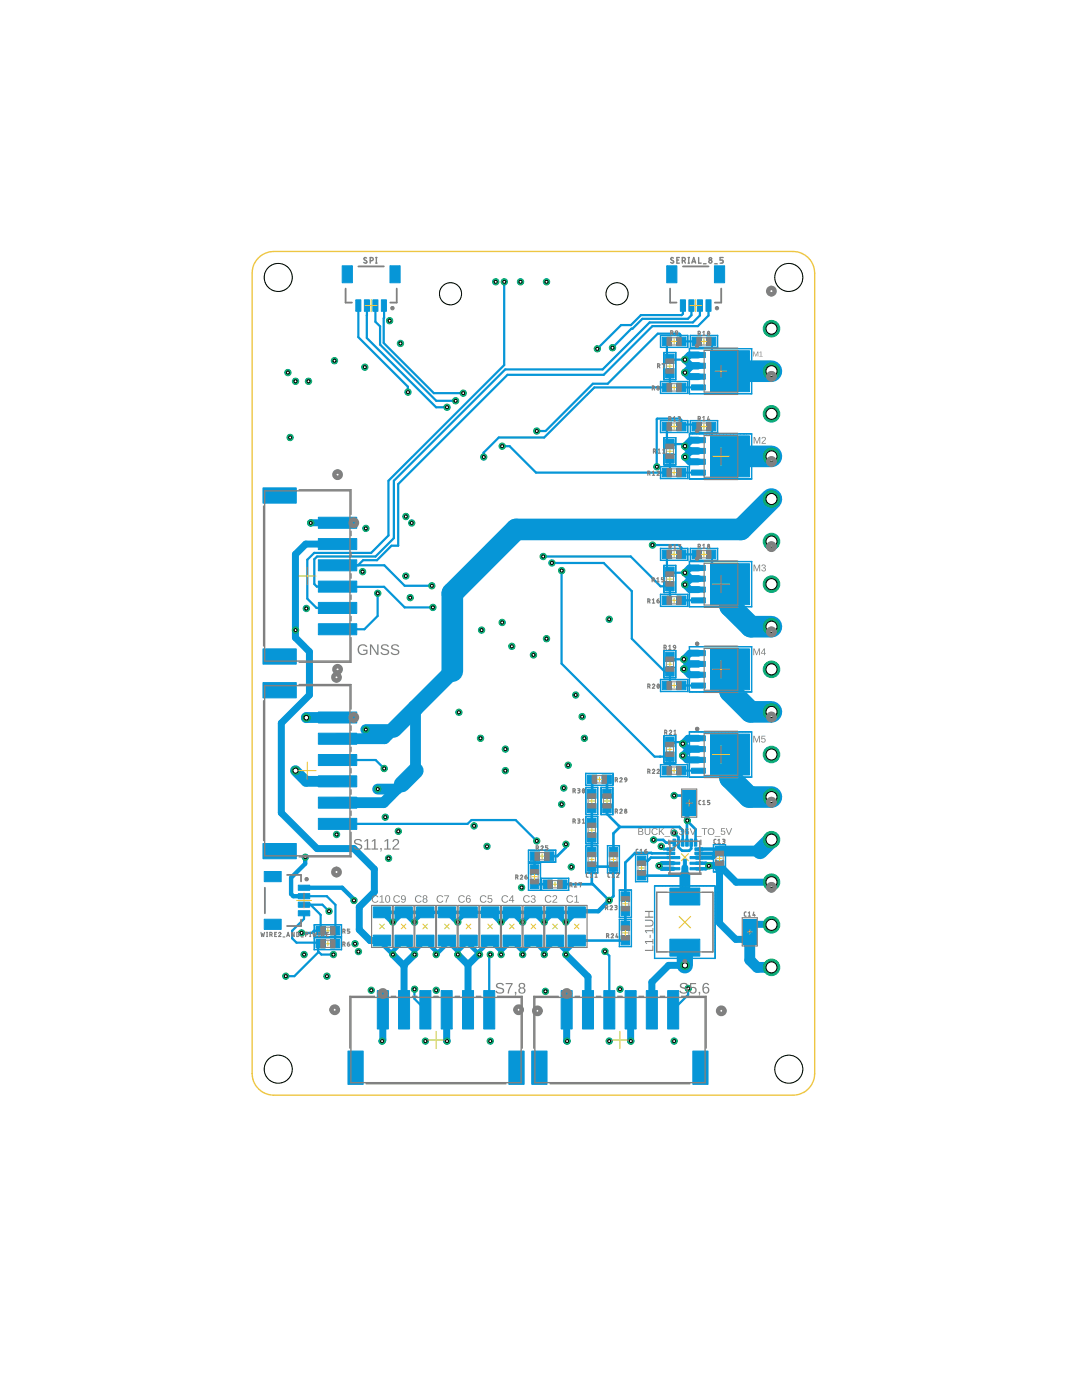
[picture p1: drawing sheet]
<svg xmlns="http://www.w3.org/2000/svg" width="216mm" height="279mm" viewBox="0 0 216 279" stroke-linecap="round" stroke-linejoin="round" font-family="sans-serif">
<g fill="#0696d7" stroke="#0696d7" stroke-width=".2">
<path d="M141.8 70h7.8v8.2h-7.8z"/>
<path d="M138 70.3h2.7v1.1h-2.7z"/>
<path d="M138 72.5h2.7v1h-2.7z"/>
<path d="M138 74.7h2.7v1h-2.7z"/>
<path d="M138 76.8h2.7v1h-2.7z"/>
<path d="M132.8 70.7h1.7v1.9h-1.7z"/>
<path d="M132.8 73.6h1.7v1.8h-1.7z"/>
<path d="M117.2 172h1.7v1.9h-1.7z"/>
<path d="M117.2 169.1h1.7v1.9h-1.7z"/>
<path d="M121.6 172h1.7v1.9h-1.7z"/>
<path d="M121.6 169.1h1.7v1.9h-1.7z"/>
<path d="M127.2 173.8h1.7v1.8h-1.7z"/>
<path d="M127.2 170.9h1.7v1.8h-1.7z"/>
<path d="M142.7 168.9h1.7v1.9h-1.7z"/>
<path d="M142.7 171.8h1.7v1.9h-1.7z"/>
<path d="M52.7 173.9h3.4v2.1h-3.4z"/>
<path d="M52.7 183.5h3.4v2h-3.4z"/>
<path d="M59.5 176.7h2.3v1h-2.3z"/>
<path d="M59.5 178.4h2.3v1h-2.3z"/>
<path d="M59.5 180h2.3v1.1h-2.3z"/>
<path d="M59.5 181.8h2.3v1h-2.3z"/>
<path d="M65.9 187.5h1.9v1.7h-1.9z"/>
<path d="M63.1 187.5h1.8v1.7h-1.8z"/>
<path d="M65.9 184.9h1.9v1.7h-1.9z"/>
<path d="M63.1 184.9h1.8v1.7h-1.8z"/>
<path d="M132.1 76.5h1.9v1.7h-1.9z"/>
<path d="M135 76.5h1.9v1.7h-1.9z"/>
<path d="M138.1 67.3h1.9v1.7h-1.9z"/>
<path d="M141 67.3h1.8v1.7h-1.8z"/>
<path d="M132.1 67.3h1.9v1.7h-1.9z"/>
<path d="M135 67.3h1.9v1.7h-1.9z"/>
<path d="M141.8 87h7.8v8.2h-7.8z"/>
<path d="M138 87.3h2.7v1h-2.7z"/>
<path d="M138 89.5h2.7v1h-2.7z"/>
<path d="M138 91.7h2.7v1h-2.7z"/>
<path d="M138 93.8h2.7v1h-2.7z"/>
<path d="M132.8 87.7h1.7v1.9h-1.7z"/>
<path d="M132.8 90.6h1.7v1.8h-1.7z"/>
<path d="M132.1 93.5h1.9v1.7h-1.9z"/>
<path d="M135 93.5h1.9v1.7h-1.9z"/>
<path d="M138.1 84.3h1.9v1.7h-1.9z"/>
<path d="M141 84.3h1.8v1.7h-1.8z"/>
<path d="M132.1 84.3h1.9v1.7h-1.9z"/>
<path d="M135 84.3h1.9v1.7h-1.9z"/>
<path d="M141.8 112.5h7.8v8.2h-7.8z"/>
<path d="M138 112.8h2.7v1.1h-2.7z"/>
<path d="M138 115h2.7v1h-2.7z"/>
<path d="M138 117.2h2.7v1h-2.7z"/>
<path d="M138 119.3h2.7v1h-2.7z"/>
<path d="M132.8 113.2h1.7v1.8h-1.7z"/>
<path d="M132.8 116.1h1.7v1.8h-1.7z"/>
<path d="M132.1 119h1.9v1.6h-1.9z"/>
<path d="M135 119h1.9v1.6h-1.9z"/>
<path d="M138.1 109.8h1.9v1.7h-1.9z"/>
<path d="M141 109.8h1.8v1.7h-1.8z"/>
<path d="M132.1 109.8h1.9v1.7h-1.9z"/>
<path d="M135 109.8h1.9v1.7h-1.9z"/>
<path d="M141.8 129.5h7.8v8.2h-7.8z"/>
<path d="M138 129.8h2.7v1.1h-2.7z"/>
<path d="M138 132h2.7v1h-2.7z"/>
<path d="M138 134.2h2.7v1h-2.7z"/>
<path d="M138 136.3h2.7v1h-2.7z"/>
<path d="M132.8 130.2h1.7v1.8h-1.7z"/>
<path d="M132.8 133.1h1.7v1.8h-1.7z"/>
<path d="M132.1 136h1.9v1.6h-1.9z"/>
<path d="M135 136h1.9v1.6h-1.9z"/>
<path d="M112 197.7h2.2v7.7h-2.2z"/>
<path d="M116.2 197.7h2.2v7.7h-2.2z"/>
<path d="M120.5 197.7h2.2v7.7h-2.2z"/>
<path d="M124.7 197.7h2.2v7.7h-2.2z"/>
<path d="M129 197.7h2.2v7.7h-2.2z"/>
<path d="M133.2 197.7h2.2v7.7h-2.2z"/>
<path d="M106.1 209.8h3.1v6.6h-3.1z"/>
<path d="M138.2 209.8h3.1v6.6h-3.1z"/>
<path d="M75.3 197.7h2.2v7.7h-2.2z"/>
<path d="M79.5 197.7h2.2v7.7h-2.2z"/>
<path d="M83.8 197.7h2.2v7.7h-2.2z"/>
<path d="M88 197.7h2.2v7.7h-2.2z"/>
<path d="M92.3 197.7h2.2v7.7h-2.2z"/>
<path d="M96.5 197.7h2.2v7.7h-2.2z"/>
<path d="M69.4 209.8h3.1v6.6h-3.1z"/>
<path d="M101.5 209.8h3.1v6.6h-3.1z"/>
<path d="M133.7 187.4h5.9v3.4h-5.9z"/>
<path d="M133.7 177.2h5.9v3.4h-5.9z"/>
<path d="M133.1 169.2h1.5v.5h-1.5z"/>
<path d="M133.1 170.1h1.5v.5h-1.5z"/>
<path d="M133.1 170.9h2.5v.5h-2.5z"/>
<path d="M133.1 172.1h2.5v.4h-2.5z"/>
<path d="M133.1 173.2h2.5v.4h-2.5z"/>
<path d="M137.7 173.2h2.5v.4h-2.5z"/>
<path d="M137.7 172.1h2.5v.4h-2.5z"/>
<path d="M137.7 170.9h2.5v.5h-2.5z"/>
<path d="M138.7 170.1h1.5v.5h-1.5z"/>
<path d="M138.7 169.2h1.5v.5h-1.5z"/>
<path d="M138.5 167.5h.5v1.4h-.5z"/>
<path d="M137.7 167.5h.5v1.4h-.5z"/>
<path d="M136.8 167.5h.5v1.4h-.5z"/>
<path d="M136 167.5h.5v1.4h-.5z"/>
<path d="M135.1 167.5h.5v1.4h-.5z"/>
<path d="M134.3 167.5h.5v1.4h-.5z"/>
<path d="M136.4 171.5h.5v3.4h-.5z"/>
<path d="M142.6 53h2v3.4h-2z"/>
<path d="M133 53h2.1v3.4h-2.1z"/>
<path d="M140.9 59.8h1v2.3h-1z"/>
<path d="M139.1 59.8h1.1v2.3h-1.1z"/>
<path d="M137.5 59.8h1v2.3h-1z"/>
<path d="M135.8 59.8h1v2.3h-1z"/>
<path d="M77.8 53h2v3.4h-2z"/>
<path d="M68.3 53h2v3.4h-2z"/>
<path d="M76.1 59.8h1v2.3h-1z"/>
<path d="M74.4 59.8h1v2.3h-1z"/>
<path d="M72.7 59.8h1v2.3h-1z"/>
<path d="M71 59.8h1v2.3h-1z"/>
<path d="M63.5 142.1h7.7v2.2h-7.7z"/>
<path d="M63.5 146.3h7.7v2.2h-7.7z"/>
<path d="M63.5 150.6h7.7v2.2h-7.7z"/>
<path d="M63.5 154.8h7.7v2.2h-7.7z"/>
<path d="M63.5 159.1h7.7v2.2h-7.7z"/>
<path d="M63.5 163.3h7.7v2.2h-7.7z"/>
<path d="M52.5 136.2h6.6v3.1h-6.6z"/>
<path d="M52.5 168.3h6.6v3.1h-6.6z"/>
<path d="M141.8 146.5h7.8v8.2h-7.8z"/>
<path d="M138 146.8h2.7v1h-2.7z"/>
<path d="M138 149h2.7v1h-2.7z"/>
<path d="M138 151.2h2.7v1h-2.7z"/>
<path d="M138 153.3h2.7v1h-2.7z"/>
<path d="M132.8 147.2h1.7v1.8h-1.7z"/>
<path d="M132.8 150.1h1.7v1.8h-1.7z"/>
<path d="M132.1 153h1.9v1.6h-1.9z"/>
<path d="M135 153h1.9v1.6h-1.9z"/>
<path d="M63.5 103.2h7.7v2.2h-7.7z"/>
<path d="M63.5 107.5h7.7v2.2h-7.7z"/>
<path d="M63.5 111.7h7.7v2.2h-7.7z"/>
<path d="M63.5 116h7.7v2.2h-7.7z"/>
<path d="M63.5 120.2h7.7v2.2h-7.7z"/>
<path d="M63.5 124.5h7.7v2.2h-7.7z"/>
<path d="M52.5 97.4h6.6v3h-6.6z"/>
<path d="M52.5 129.5h6.6v3h-6.6z"/>
<path d="M113.3 181h3.5v2.2h-3.5z"/>
<path d="M113.3 186.6h3.5v2.2h-3.5z"/>
<path d="M109 181h3.5v2.2h-3.5z"/>
<path d="M109 186.6h3.5v2.2h-3.5z"/>
<path d="M104.7 181h3.5v2.2h-3.5z"/>
<path d="M104.7 186.6h3.5v2.2h-3.5z"/>
<path d="M100.4 181h3.4v2.2h-3.4z"/>
<path d="M100.4 186.6h3.4v2.2h-3.4z"/>
<path d="M96.1 181h3.4v2.2h-3.4z"/>
<path d="M96.1 186.6h3.4v2.2h-3.4z"/>
<path d="M91.8 181h3.4v2.2h-3.4z"/>
<path d="M91.8 186.6h3.4v2.2h-3.4z"/>
<path d="M87.4 181h3.5v2.2h-3.5z"/>
<path d="M87.4 186.6h3.5v2.2h-3.5z"/>
<path d="M83.1 181h3.5v2.2h-3.5z"/>
<path d="M83.1 186.6h3.5v2.2h-3.5z"/>
<path d="M78.8 181h3.5v2.2h-3.5z"/>
<path d="M78.8 186.6h3.5v2.2h-3.5z"/>
<path d="M74.5 181h3.5v2.2h-3.5z"/>
<path d="M74.5 186.6h3.5v2.2h-3.5z"/>
<path d="M123.9 180.9h1.7v1.8h-1.7z"/>
<path d="M123.9 178h1.7v1.9h-1.7z"/>
<path d="M123.9 186.7h1.7v1.9h-1.7z"/>
<path d="M123.9 183.8h1.7v1.9h-1.7z"/>
<path d="M105.8 172.6h1.7v1.9h-1.7z"/>
<path d="M105.8 175.5h1.7v1.8h-1.7z"/>
<path d="M108.4 175.6h1.8v1.7h-1.8z"/>
<path d="M111.3 175.6h1.8v1.7h-1.8z"/>
<path d="M108.7 170h1.8v1.7h-1.8z"/>
<path d="M105.8 170h1.9v1.7h-1.9z"/>
<path d="M117.2 154.7h1.9v1.7h-1.9z"/>
<path d="M120.1 154.7h1.9v1.7h-1.9z"/>
<path d="M120.3 157.5h1.7v1.8h-1.7z"/>
<path d="M120.3 160.4h1.7v1.8h-1.7z"/>
<path d="M117.2 160.4h1.7v1.8h-1.7z"/>
<path d="M117.2 157.5h1.7v1.8h-1.7z"/>
<path d="M117.2 166.2h1.7v1.9h-1.7z"/>
<path d="M117.2 163.3h1.7v1.9h-1.7z"/>
</g>
<g fill="#0696d7" stroke="#0696d7" stroke-width=".2">
<path d="M136.4 158h2.2v1.6h-2.2z" fill-rule="evenodd"/>
<path d="M136.4 161h2.2v1.6h-2.2z" fill-rule="evenodd"/>
<path d="M148.5 183.7h2.2v1.6h-2.2z" fill-rule="evenodd"/>
<path d="M148.5 186.7h2.2v1.6h-2.2z" fill-rule="evenodd"/>
</g>
<path d="M139 172.3h1.9l.5 .5-.6 .6h-1.8M139.4 169.5h3.8l.4 .3-.5 .5h-3.7M76.2 182.1h38.9" fill="none" stroke="#0696d7" stroke-width=".7"/>
<g fill="none" stroke="#0696d7" stroke-width=".87">
<path d="M60.7 177.2h7.6l2.3 2.3v.2M60.9 171.1v1.3l-2.8 2.8v3.2l.4 .5h2.2M121.5 179.7l-2.1 2.2h-4.1l-2.2 2.1h-.4l-2-1.9h-.2l-1.9 1.9h-.2l-2-1.9h-.2l-1.9 1.9h-.2l-2-1.9-1.9 1.9h-.5l-1.9-1.9h-.4M134.4 172.3h-2.4l-.5 .5 .5 .6h2.4M143.6 169.8l-1.4 1.4h-3.2M76.2 182.1l1.9 1.9h.5l1.9-1.9 2 1.9M76.2 187.7v.6l2.2 2.2v-.6l2.1-2.2 2.2 2.2M82.5 184h.2M82.7 189.9l2.2-2.2 2.1 2.2v.6l2.2-2.2v-.6l2.1 2.2M82.7 189.9v.6M84.9 182.1h-.5l-1.9 1.9M88.7 182.1h.5l1.9 1.9"/>
<path d="M91.1 184h.2M91.3 189.9l2.2-2.2v.6l2.2 2.2v-.6l2.1-2.2 2.2 2.2M91.3 189.9v.6M93.5 182.1h-.5l-1.9 1.9M100 189.9l2.1-2.2 2.2 2.2M100 189.9v.6M104.3 189.9l2.1-2.2 2.2 2.2M104.3 189.9v.6M108.6 189.9l2.1-2.2 2.2 2.2M108.6 189.9v.6M112.9 189.9v.6M115.1 187.7l-2.2 2.2"/>
</g>
<g fill="none" stroke="#0696d7" stroke-width="1.4">
<path d="M138 73l-1.3 1.4 .8 .8h1.9M139.4 70.8h-1.8l-.9 1 1.2 1.2h1.5M137.9 90l-1.2 1.2 .9 1h1.8M139.4 87.8h-1.5l-1.2 1.2 .9 1h1.8M67.4 104.3l-5.4 .1M67.4 108.6h-6.4l-2.1 2v16.7l2.8 2.8v8.6l-5.6 5.6v17.9l7.2 7.2h7.3l4.1 4.1v4.5l-3 3v4.5l2.2 2.2h2.3M139.4 113.3h-1.8l-.9 1 1.2 1.2M139.4 115.5h-1.6l-1.1 1.2 .9 1h1.8M137.5 132.5l-1.1 1 1.2 1.2h1.8M139.4 130.3h-1.7l-1.3 1.3 1 .9h2M137.5 149.5l-1.3 1.3 .9 .9h2.3M139.4 147.3h-2.1l-1.1 1.1 1.1 1.1h2.1"/>
<path d="M136.7 173.2v1.6M143.6 172.7l-2.2 .1M143.6 172.7v11.5l3.2 3.3h2.8M143.6 172.7l3.3 3.4h7M78.4 190.5l2.2 2.3M82.7 190.5l-2.1 2.1v8.9M91.3 190.5l2.1 2.1M93.4 192.6v8.9M95.7 190.5h-.3l-2 2.1M112.9 190.5l4.4 4.4v6.6M136.7 192.7h-3.3l-3.3 3.3v5.5M149.6 184.5h4.2l.1 .1"/>
<path d="M76.4 201.5v6.1l-.2 .2M89.1 201.5l.1 6.3M113.1 201.5v6.3M125.8 201.5l.1 6.3"/>
</g>
<path d="M58.9 153.8l2.2 2.1h6.3M67.4 143.2h-6.3M73 145.6h5.6l-1.8 1.8h-9.4M75.4 157.5h3.8M79.2 157.5l-2.7 2.7h-9.1M80.2 156.5l-1 1M82.9 141.3v12.5M136.7 174.8v4.1M143.6 169.8h8.1M149.6 187.5v4.1l1.5 1.5h2.8" fill="none" stroke="#0696d7" stroke-width="2.2"/>
<g fill="none" stroke="#0696d7" stroke-width=".53">
<path d="M118.2 155.5l-.1 2.9M121.1 155.5v2.9M134.5 158.8h3M106.7 176.4l2.6 .1M106.7 170.9v2.6M112.2 176.5h6.1M112.9 168.5v.6l-1.7 1.8h-1.6M118.1 173h4.3v5.8l-.9 .9-3.4-3.4zM118.1 161.3v2.9M118.1 167.1v3M121.1 161.3v1.1l2.6 2.6M123.7 165l-1.3 1.3v3.8"/>
<path d="M123.7 165h11.9l.6 .7v2.5M128 174.7l8.7 .1M130.4 167.6h1.9l.6 .6h1.6M131.9 168.9l.6 .6h1.4M133.9 170.3l-7.2-.1-1.9 1.9v6.8M134.4 171.2h-4.5l-.7 .6h-1.2M134.5 166.2l.9 .9v2l.7 .7h1.4l.4-.4v-1.2M137.1 163.8v4.4M137.1 163.8l1.7 1.7v2.7M137.1 163.8h.1M124.8 187.6l-9.7 .1M124.8 181.8v2.9"/>
</g>
<path d="M137.5 161.8l-.4 .4v1.6" fill="none" stroke="#0696d7" stroke-width="1"/>
<g fill="none" stroke="#0696d7" stroke-width=".44">
<path d="M100.6 56.2v16.7l-23.1 23v11l-3.4 3.4h-11.4l-1.4 1.4v7.8l1.9 1.8h4.2M71.5 61v6.3l9.9 9.9v1.1M73.2 61v6.5l13.8 13.8h2.2M74.9 61v3.2l.9 .9v3.7l11.3 11.2h3.8M76.6 61v7.5l10 10h5.8M133.1 68.1v2.9l.7 .8h2.9M133.7 74.5v2.2l-.6 .6h-14.5l-10 10h-9.1l-3 3v.9M136 77.3h3.4M136.3 61v1.6l-.3 .3h-8.1l-2 2h-2l-4.7 4.7M138 61v1.9l-.7 .7h-9.1l-2 2h-.2l-3.8 3.8M139 68.1h-3l-.2-.1v-1.2l-.2-.2h-4.3l-10 10h-3l-9.4 9.4h-1.8M139.7 61v1.9l-1.4 1.4h-8.7l-9.4 9.4h-19.4l-22.2 22.2v11.5l-3.7 3.7h-11.6l-.6 .5v5l.5 .5h13.4l4.2 4.1h5.6"/>
<path d="M141.4 61v2l-2.1 2.1h-9.1l-9.7 9.7h-19.2l-21.8 21.8v12.3h-1.4l-2.9 2.9h-2.7l-1.1 1M141.9 68.1l.1 .2v2.2l3.7 3.6M100.2 89h1.5l5.3 5.3h26.1l.6-.6v-2.2M133.1 85.1v2.9l.6 .6h2.5l.5 .4M135.6 83.4l.4 .4v1.3M135.7 83.5h-4.6l-.1 .2v9.5M136 84.7h2.6l.4 .4M136 94.3h3.4M141.9 85.1l.1 .2v2.2l3.7 3.6M67.4 112.8h9.3l4.1 4.1h5.3M75.4 118.4v4.5l-2.7 2.7h-5.3M108.4 111.1h17.5l5.9 5.9h1.9v2.2l-.6 .6"/>
<path d="M110.1 112.4h10.4l5.6 5.6v9.5l6.5 6.5h1.1v2.2l-.6 .6M112.1 113.9v18.5l18.5 18.6h3.1v2.2l-.6 .6M130.2 108.8h5.2l.6 .5v1.3h3M133.1 110.6v2.9l.8 .8h2.8M136 119.8h3.4M141.9 110.6l.1 .2v2.2l3.7 3.6v1.9M133.7 131.1l.4 .5h2.3M136 136.8h3.4M67.4 151.7h7.6l1.6 1.7M131.7 151h.1M133.7 148.1h2.2l.3 .3M136 153.8h3.4"/>
<path d="M60.7 178.9h4.5l1.7 1.7v7.7M67.4 164.4h25.9l.8-.7h8.8l4.2 4.1M60.7 182.3v1.1l-2.4 2.4v1.5l.9 .8h4.6l.2 .2-.5 .5v1.3l-4.8 4.7h-1.7M60.7 180.6h3.6l1.3 1.3M62 180.6l2 2v3.2h-1.4l-.4 .4h-2M63.5 189.9l.6 .6h2.4M82.7 197.4v1.9l2.2 2.2M97.8 190.5l-.2 .2v10.8M120.7 189.9l.9 .9v10.7M137.3 197.3v1.2l-3 3v-1.2"/>
</g>
<path d="M90.3 133.9l-11.7 11.7M82.9 153.8l-2.7 2.7M153.9 167.6l-2.2 2.2M136.7 189.1v3.6" fill="none" stroke="#0696d7" stroke-width="3.2"/>
<path d="M145.7 74.1h8.2M145.7 91.1h8.2M153.9 99.6l-6.1 6.1h-44.8l-12.7 12.7v15.5M145.7 116.6v4.3l4.1 4.2h4.1M145.7 133.6v4.4l4.1 4.1h4.1M145.7 150.6v4.7l3.8 3.8h4.4" fill="none" stroke="#0696d7" stroke-width="4.3"/>
<circle cx="153.9" cy="65.6" r="1.65" fill="#0dab76" stroke="#0dab76" stroke-width=".2"/>
<circle cx="153.9" cy="65.6" r="1.1" fill="#fff" stroke="#000" stroke-width=".2"/>
<circle cx="153.9" cy="74.1" r="1.65" fill="#0dab76" stroke="#0dab76" stroke-width=".2"/>
<circle cx="153.9" cy="74.1" r="1.1" fill="#fff" stroke="#000" stroke-width=".2"/>
<circle cx="153.9" cy="82.6" r="1.65" fill="#0dab76" stroke="#0dab76" stroke-width=".2"/>
<circle cx="153.9" cy="82.6" r="1.1" fill="#fff" stroke="#000" stroke-width=".2"/>
<circle cx="153.9" cy="91.1" r="1.65" fill="#0dab76" stroke="#0dab76" stroke-width=".2"/>
<circle cx="153.9" cy="91.1" r="1.1" fill="#fff" stroke="#000" stroke-width=".2"/>
<circle cx="153.9" cy="99.6" r="1.65" fill="#0dab76" stroke="#0dab76" stroke-width=".2"/>
<circle cx="153.9" cy="99.6" r="1.1" fill="#fff" stroke="#000" stroke-width=".2"/>
<circle cx="153.9" cy="108.1" r="1.65" fill="#0dab76" stroke="#0dab76" stroke-width=".2"/>
<circle cx="153.9" cy="108.1" r="1.1" fill="#fff" stroke="#000" stroke-width=".2"/>
<circle cx="153.9" cy="116.6" r="1.65" fill="#0dab76" stroke="#0dab76" stroke-width=".2"/>
<circle cx="153.9" cy="116.6" r="1.1" fill="#fff" stroke="#000" stroke-width=".2"/>
<circle cx="153.9" cy="125.1" r="1.65" fill="#0dab76" stroke="#0dab76" stroke-width=".2"/>
<circle cx="153.9" cy="125.1" r="1.1" fill="#fff" stroke="#000" stroke-width=".2"/>
<circle cx="153.9" cy="150.6" r="1.65" fill="#0dab76" stroke="#0dab76" stroke-width=".2"/>
<circle cx="153.9" cy="150.6" r="1.1" fill="#fff" stroke="#000" stroke-width=".2"/>
<circle cx="153.9" cy="159.1" r="1.65" fill="#0dab76" stroke="#0dab76" stroke-width=".2"/>
<circle cx="153.9" cy="159.1" r="1.1" fill="#fff" stroke="#000" stroke-width=".2"/>
<circle cx="153.9" cy="184.6" r="1.65" fill="#0dab76" stroke="#0dab76" stroke-width=".2"/>
<circle cx="153.9" cy="184.6" r="1.1" fill="#fff" stroke="#000" stroke-width=".2"/>
<circle cx="153.9" cy="193.1" r="1.65" fill="#0dab76" stroke="#0dab76" stroke-width=".2"/>
<circle cx="153.9" cy="193.1" r="1.1" fill="#fff" stroke="#000" stroke-width=".2"/>
<circle cx="153.9" cy="167.6" r="1.65" fill="#0dab76" stroke="#0dab76" stroke-width=".2"/>
<circle cx="153.9" cy="167.6" r="1.1" fill="#fff" stroke="#000" stroke-width=".2"/>
<circle cx="153.9" cy="176.1" r="1.65" fill="#0dab76" stroke="#0dab76" stroke-width=".2"/>
<circle cx="153.9" cy="176.1" r="1.1" fill="#fff" stroke="#000" stroke-width=".2"/>
<circle cx="153.9" cy="133.6" r="1.65" fill="#0dab76" stroke="#0dab76" stroke-width=".2"/>
<circle cx="153.9" cy="133.6" r="1.1" fill="#fff" stroke="#000" stroke-width=".2"/>
<circle cx="153.9" cy="142.1" r="1.65" fill="#0dab76" stroke="#0dab76" stroke-width=".2"/>
<circle cx="153.9" cy="142.1" r="1.1" fill="#fff" stroke="#000" stroke-width=".2"/>
<circle cx="121.6" cy="179.7" r=".64" fill="#0dab76" stroke="#0dab76" stroke-width=".2"/>
<circle cx="121.6" cy="179.7" r=".3" fill="#fff" stroke="#000" stroke-width=".2"/>
<circle cx="121.6" cy="123.6" r=".64" fill="#0dab76" stroke="#0dab76" stroke-width=".2"/>
<circle cx="121.6" cy="123.6" r=".3" fill="#fff" stroke="#000" stroke-width=".2"/>
<circle cx="103.9" cy="56.2" r=".64" fill="#0dab76" stroke="#0dab76" stroke-width=".2"/>
<circle cx="103.9" cy="56.2" r=".3" fill="#fff" stroke="#000" stroke-width=".2"/>
<circle cx="79.9" cy="68.5" r=".64" fill="#0dab76" stroke="#0dab76" stroke-width=".2"/>
<circle cx="79.9" cy="68.5" r=".3" fill="#fff" stroke="#000" stroke-width=".2"/>
<circle cx="78.4" cy="184" r=".64" fill="#0dab76" stroke="#0dab76" stroke-width=".2"/>
<circle cx="78.4" cy="184" r=".3" fill="#fff" stroke="#000" stroke-width=".2"/>
<circle cx="82.7" cy="184" r=".64" fill="#0dab76" stroke="#0dab76" stroke-width=".2"/>
<circle cx="82.7" cy="184" r=".3" fill="#fff" stroke="#000" stroke-width=".2"/>
<circle cx="91.4" cy="184" r=".64" fill="#0dab76" stroke="#0dab76" stroke-width=".2"/>
<circle cx="91.4" cy="184" r=".3" fill="#fff" stroke="#000" stroke-width=".2"/>
<circle cx="100" cy="184" r=".64" fill="#0dab76" stroke="#0dab76" stroke-width=".2"/>
<circle cx="100" cy="184" r=".3" fill="#fff" stroke="#000" stroke-width=".2"/>
<circle cx="104.3" cy="184" r=".64" fill="#0dab76" stroke="#0dab76" stroke-width=".2"/>
<circle cx="104.3" cy="184" r=".3" fill="#fff" stroke="#000" stroke-width=".2"/>
<circle cx="108.6" cy="184" r=".64" fill="#0dab76" stroke="#0dab76" stroke-width=".2"/>
<circle cx="108.6" cy="184" r=".3" fill="#fff" stroke="#000" stroke-width=".2"/>
<circle cx="112.9" cy="184" r=".64" fill="#0dab76" stroke="#0dab76" stroke-width=".2"/>
<circle cx="112.9" cy="184" r=".3" fill="#fff" stroke="#000" stroke-width=".2"/>
<circle cx="134.5" cy="207.8" r=".64" fill="#0dab76" stroke="#0dab76" stroke-width=".2"/>
<circle cx="134.5" cy="207.8" r=".3" fill="#fff" stroke="#000" stroke-width=".2"/>
<circle cx="121.6" cy="207.8" r=".64" fill="#0dab76" stroke="#0dab76" stroke-width=".2"/>
<circle cx="121.6" cy="207.8" r=".3" fill="#fff" stroke="#000" stroke-width=".2"/>
<circle cx="97.8" cy="207.8" r=".64" fill="#0dab76" stroke="#0dab76" stroke-width=".2"/>
<circle cx="97.8" cy="207.8" r=".3" fill="#fff" stroke="#000" stroke-width=".2"/>
<circle cx="84.9" cy="207.8" r=".64" fill="#0dab76" stroke="#0dab76" stroke-width=".2"/>
<circle cx="84.9" cy="207.8" r=".3" fill="#fff" stroke="#000" stroke-width=".2"/>
<circle cx="65.2" cy="194.8" r=".64" fill="#0dab76" stroke="#0dab76" stroke-width=".2"/>
<circle cx="65.2" cy="194.8" r=".3" fill="#fff" stroke="#000" stroke-width=".2"/>
<circle cx="141.4" cy="172.8" r=".64" fill="#0dab76" stroke="#0dab76" stroke-width=".2"/>
<circle cx="141.4" cy="172.8" r=".3" fill="#fff" stroke="#000" stroke-width=".2"/>
<circle cx="131.5" cy="172.8" r=".64" fill="#0dab76" stroke="#0dab76" stroke-width=".2"/>
<circle cx="131.5" cy="172.8" r=".3" fill="#fff" stroke="#000" stroke-width=".2"/>
<circle cx="137.1" cy="163.8" r=".64" fill="#0dab76" stroke="#0dab76" stroke-width=".2"/>
<circle cx="137.1" cy="163.8" r=".3" fill="#fff" stroke="#000" stroke-width=".2"/>
<circle cx="76.2" cy="207.8" r=".64" fill="#0dab76" stroke="#0dab76" stroke-width=".2"/>
<circle cx="76.2" cy="207.8" r=".3" fill="#fff" stroke="#000" stroke-width=".2"/>
<circle cx="89.2" cy="207.8" r=".64" fill="#0dab76" stroke="#0dab76" stroke-width=".2"/>
<circle cx="89.2" cy="207.8" r=".3" fill="#fff" stroke="#000" stroke-width=".2"/>
<circle cx="113.2" cy="207.8" r=".64" fill="#0dab76" stroke="#0dab76" stroke-width=".2"/>
<circle cx="113.2" cy="207.8" r=".3" fill="#fff" stroke="#000" stroke-width=".2"/>
<circle cx="125.9" cy="207.8" r=".64" fill="#0dab76" stroke="#0dab76" stroke-width=".2"/>
<circle cx="125.9" cy="207.8" r=".3" fill="#fff" stroke="#000" stroke-width=".2"/>
<circle cx="60.7" cy="190.5" r=".64" fill="#0dab76" stroke="#0dab76" stroke-width=".2"/>
<circle cx="60.7" cy="190.5" r=".3" fill="#fff" stroke="#000" stroke-width=".2"/>
<circle cx="59" cy="153.8" r=".85" fill="#0dab76" stroke="#0dab76" stroke-width=".2"/>
<circle cx="59" cy="153.8" r=".51" fill="#fff" stroke="#000" stroke-width=".2"/>
<circle cx="61.1" cy="143.2" r=".8" fill="#0dab76" stroke="#0dab76" stroke-width=".2"/>
<circle cx="61.1" cy="143.2" r=".47" fill="#fff" stroke="#000" stroke-width=".2"/>
<circle cx="136.2" cy="148.4" r=".68" fill="#0dab76" stroke="#0dab76" stroke-width=".2"/>
<circle cx="136.2" cy="148.4" r=".34" fill="#fff" stroke="#000" stroke-width=".2"/>
<circle cx="136.2" cy="150.8" r=".68" fill="#0dab76" stroke="#0dab76" stroke-width=".2"/>
<circle cx="136.2" cy="150.8" r=".34" fill="#fff" stroke="#000" stroke-width=".2"/>
<circle cx="136.5" cy="131.6" r=".68" fill="#0dab76" stroke="#0dab76" stroke-width=".2"/>
<circle cx="136.5" cy="131.6" r=".34" fill="#fff" stroke="#000" stroke-width=".2"/>
<circle cx="136.5" cy="133.5" r=".68" fill="#0dab76" stroke="#0dab76" stroke-width=".2"/>
<circle cx="136.5" cy="133.5" r=".34" fill="#fff" stroke="#000" stroke-width=".2"/>
<circle cx="136.7" cy="114.3" r=".68" fill="#0dab76" stroke="#0dab76" stroke-width=".2"/>
<circle cx="136.7" cy="114.3" r=".34" fill="#fff" stroke="#000" stroke-width=".2"/>
<circle cx="136.7" cy="116.7" r=".68" fill="#0dab76" stroke="#0dab76" stroke-width=".2"/>
<circle cx="136.7" cy="116.7" r=".34" fill="#fff" stroke="#000" stroke-width=".2"/>
<circle cx="136.7" cy="89" r=".68" fill="#0dab76" stroke="#0dab76" stroke-width=".2"/>
<circle cx="136.7" cy="89" r=".34" fill="#fff" stroke="#000" stroke-width=".2"/>
<circle cx="136.7" cy="91.2" r=".68" fill="#0dab76" stroke="#0dab76" stroke-width=".2"/>
<circle cx="136.7" cy="91.2" r=".34" fill="#fff" stroke="#000" stroke-width=".2"/>
<circle cx="136.7" cy="71.8" r=".68" fill="#0dab76" stroke="#0dab76" stroke-width=".2"/>
<circle cx="136.7" cy="71.8" r=".34" fill="#fff" stroke="#000" stroke-width=".2"/>
<circle cx="136.7" cy="74.4" r=".68" fill="#0dab76" stroke="#0dab76" stroke-width=".2"/>
<circle cx="136.7" cy="74.4" r=".34" fill="#fff" stroke="#000" stroke-width=".2"/>
<circle cx="61.1" cy="121.4" r=".64" fill="#0dab76" stroke="#0dab76" stroke-width=".2"/>
<circle cx="61.1" cy="121.4" r=".3" fill="#fff" stroke="#000" stroke-width=".2"/>
<circle cx="62" cy="104.4" r=".64" fill="#0dab76" stroke="#0dab76" stroke-width=".2"/>
<circle cx="62" cy="104.4" r=".3" fill="#fff" stroke="#000" stroke-width=".2"/>
<circle cx="57.4" cy="74.4" r=".64" fill="#0dab76" stroke="#0dab76" stroke-width=".2"/>
<circle cx="57.4" cy="74.4" r=".3" fill="#fff" stroke="#000" stroke-width=".2"/>
<circle cx="57.9" cy="87.3" r=".64" fill="#0dab76" stroke="#0dab76" stroke-width=".2"/>
<circle cx="57.9" cy="87.3" r=".3" fill="#fff" stroke="#000" stroke-width=".2"/>
<circle cx="70.6" cy="179.7" r=".64" fill="#0dab76" stroke="#0dab76" stroke-width=".2"/>
<circle cx="70.6" cy="179.7" r=".3" fill="#fff" stroke="#000" stroke-width=".2"/>
<circle cx="67.2" cy="166.5" r=".64" fill="#0dab76" stroke="#0dab76" stroke-width=".2"/>
<circle cx="67.2" cy="166.5" r=".3" fill="#fff" stroke="#000" stroke-width=".2"/>
<circle cx="112.9" cy="190.5" r=".64" fill="#0dab76" stroke="#0dab76" stroke-width=".2"/>
<circle cx="112.9" cy="190.5" r=".3" fill="#fff" stroke="#000" stroke-width=".2"/>
<circle cx="108.6" cy="190.5" r=".64" fill="#0dab76" stroke="#0dab76" stroke-width=".2"/>
<circle cx="108.6" cy="190.5" r=".3" fill="#fff" stroke="#000" stroke-width=".2"/>
<circle cx="100" cy="190.5" r=".64" fill="#0dab76" stroke="#0dab76" stroke-width=".2"/>
<circle cx="100" cy="190.5" r=".3" fill="#fff" stroke="#000" stroke-width=".2"/>
<circle cx="91.4" cy="190.5" r=".64" fill="#0dab76" stroke="#0dab76" stroke-width=".2"/>
<circle cx="91.4" cy="190.5" r=".3" fill="#fff" stroke="#000" stroke-width=".2"/>
<circle cx="82.7" cy="190.5" r=".64" fill="#0dab76" stroke="#0dab76" stroke-width=".2"/>
<circle cx="82.7" cy="190.5" r=".3" fill="#fff" stroke="#000" stroke-width=".2"/>
<circle cx="104.3" cy="190.5" r=".64" fill="#0dab76" stroke="#0dab76" stroke-width=".2"/>
<circle cx="104.3" cy="190.5" r=".3" fill="#fff" stroke="#000" stroke-width=".2"/>
<circle cx="95.7" cy="190.5" r=".64" fill="#0dab76" stroke="#0dab76" stroke-width=".2"/>
<circle cx="95.7" cy="190.5" r=".3" fill="#fff" stroke="#000" stroke-width=".2"/>
<circle cx="87" cy="190.5" r=".64" fill="#0dab76" stroke="#0dab76" stroke-width=".2"/>
<circle cx="87" cy="190.5" r=".3" fill="#fff" stroke="#000" stroke-width=".2"/>
<circle cx="78.4" cy="190.5" r=".64" fill="#0dab76" stroke="#0dab76" stroke-width=".2"/>
<circle cx="78.4" cy="190.5" r=".3" fill="#fff" stroke="#000" stroke-width=".2"/>
<circle cx="136.7" cy="192.7" r=".89" fill="#0dab76" stroke="#0dab76" stroke-width=".2"/>
<circle cx="136.7" cy="192.7" r=".53" fill="#fff" stroke="#000" stroke-width=".2"/>
<circle cx="131.9" cy="168.9" r=".64" fill="#0dab76" stroke="#0dab76" stroke-width=".2"/>
<circle cx="131.9" cy="168.9" r=".3" fill="#fff" stroke="#000" stroke-width=".2"/>
<circle cx="59" cy="125.8" r=".64" fill="#0dab76" stroke="#0dab76" stroke-width=".2"/>
<circle cx="59" cy="125.8" r=".3" fill="#fff" stroke="#000" stroke-width=".2"/>
<circle cx="60.9" cy="171.1" r=".64" fill="#0dab76" stroke="#0dab76" stroke-width=".2"/>
<circle cx="60.9" cy="171.1" r=".3" fill="#fff" stroke="#000" stroke-width=".2"/>
<circle cx="96.1" cy="125.8" r=".64" fill="#0dab76" stroke="#0dab76" stroke-width=".2"/>
<circle cx="96.1" cy="125.8" r=".3" fill="#fff" stroke="#000" stroke-width=".2"/>
<circle cx="114" cy="173" r=".64" fill="#0dab76" stroke="#0dab76" stroke-width=".2"/>
<circle cx="114" cy="173" r=".3" fill="#fff" stroke="#000" stroke-width=".2"/>
<circle cx="108.4" cy="111.1" r=".64" fill="#0dab76" stroke="#0dab76" stroke-width=".2"/>
<circle cx="108.4" cy="111.1" r=".3" fill="#fff" stroke="#000" stroke-width=".2"/>
<circle cx="110.1" cy="112.4" r=".64" fill="#0dab76" stroke="#0dab76" stroke-width=".2"/>
<circle cx="110.1" cy="112.4" r=".3" fill="#fff" stroke="#000" stroke-width=".2"/>
<circle cx="112.1" cy="113.9" r=".64" fill="#0dab76" stroke="#0dab76" stroke-width=".2"/>
<circle cx="112.1" cy="113.9" r=".3" fill="#fff" stroke="#000" stroke-width=".2"/>
<circle cx="107.1" cy="86" r=".64" fill="#0dab76" stroke="#0dab76" stroke-width=".2"/>
<circle cx="107.1" cy="86" r=".3" fill="#fff" stroke="#000" stroke-width=".2"/>
<circle cx="59" cy="76.1" r=".64" fill="#0dab76" stroke="#0dab76" stroke-width=".2"/>
<circle cx="59" cy="76.1" r=".3" fill="#fff" stroke="#000" stroke-width=".2"/>
<circle cx="116.2" cy="143" r=".64" fill="#0dab76" stroke="#0dab76" stroke-width=".2"/>
<circle cx="116.2" cy="143" r=".3" fill="#fff" stroke="#000" stroke-width=".2"/>
<circle cx="61.6" cy="76.1" r=".64" fill="#0dab76" stroke="#0dab76" stroke-width=".2"/>
<circle cx="61.6" cy="76.1" r=".3" fill="#fff" stroke="#000" stroke-width=".2"/>
<circle cx="114.9" cy="138.7" r=".64" fill="#0dab76" stroke="#0dab76" stroke-width=".2"/>
<circle cx="114.9" cy="138.7" r=".3" fill="#fff" stroke="#000" stroke-width=".2"/>
<circle cx="73" cy="105.5" r=".64" fill="#0dab76" stroke="#0dab76" stroke-width=".2"/>
<circle cx="73" cy="105.5" r=".3" fill="#fff" stroke="#000" stroke-width=".2"/>
<circle cx="77.5" cy="171.3" r=".64" fill="#0dab76" stroke="#0dab76" stroke-width=".2"/>
<circle cx="77.5" cy="171.3" r=".3" fill="#fff" stroke="#000" stroke-width=".2"/>
<circle cx="72.3" cy="114.1" r=".64" fill="#0dab76" stroke="#0dab76" stroke-width=".2"/>
<circle cx="72.3" cy="114.1" r=".3" fill="#fff" stroke="#000" stroke-width=".2"/>
<circle cx="79.5" cy="165.9" r=".64" fill="#0dab76" stroke="#0dab76" stroke-width=".2"/>
<circle cx="79.5" cy="165.9" r=".3" fill="#fff" stroke="#000" stroke-width=".2"/>
<circle cx="123.7" cy="197.4" r=".64" fill="#0dab76" stroke="#0dab76" stroke-width=".2"/>
<circle cx="123.7" cy="197.4" r=".3" fill="#fff" stroke="#000" stroke-width=".2"/>
<circle cx="104.1" cy="177.1" r=".64" fill="#0dab76" stroke="#0dab76" stroke-width=".2"/>
<circle cx="104.1" cy="177.1" r=".3" fill="#fff" stroke="#000" stroke-width=".2"/>
<circle cx="108.8" cy="197.8" r=".64" fill="#0dab76" stroke="#0dab76" stroke-width=".2"/>
<circle cx="108.8" cy="197.8" r=".3" fill="#fff" stroke="#000" stroke-width=".2"/>
<circle cx="97.2" cy="168.9" r=".64" fill="#0dab76" stroke="#0dab76" stroke-width=".2"/>
<circle cx="97.2" cy="168.9" r=".3" fill="#fff" stroke="#000" stroke-width=".2"/>
<circle cx="87" cy="197.6" r=".64" fill="#0dab76" stroke="#0dab76" stroke-width=".2"/>
<circle cx="87" cy="197.6" r=".3" fill="#fff" stroke="#000" stroke-width=".2"/>
<circle cx="94.6" cy="164.8" r=".64" fill="#0dab76" stroke="#0dab76" stroke-width=".2"/>
<circle cx="94.6" cy="164.8" r=".3" fill="#fff" stroke="#000" stroke-width=".2"/>
<circle cx="74.1" cy="197.6" r=".64" fill="#0dab76" stroke="#0dab76" stroke-width=".2"/>
<circle cx="74.1" cy="197.6" r=".3" fill="#fff" stroke="#000" stroke-width=".2"/>
<circle cx="76.9" cy="163.1" r=".64" fill="#0dab76" stroke="#0dab76" stroke-width=".2"/>
<circle cx="76.9" cy="163.1" r=".3" fill="#fff" stroke="#000" stroke-width=".2"/>
<circle cx="120.7" cy="189.9" r=".64" fill="#0dab76" stroke="#0dab76" stroke-width=".2"/>
<circle cx="120.7" cy="189.9" r=".3" fill="#fff" stroke="#000" stroke-width=".2"/>
<circle cx="100.8" cy="153.8" r=".64" fill="#0dab76" stroke="#0dab76" stroke-width=".2"/>
<circle cx="100.8" cy="153.8" r=".3" fill="#fff" stroke="#000" stroke-width=".2"/>
<circle cx="137.3" cy="197.3" r=".64" fill="#0dab76" stroke="#0dab76" stroke-width=".2"/>
<circle cx="137.3" cy="197.3" r=".3" fill="#fff" stroke="#000" stroke-width=".2"/>
<circle cx="100.8" cy="149.5" r=".64" fill="#0dab76" stroke="#0dab76" stroke-width=".2"/>
<circle cx="100.8" cy="149.5" r=".3" fill="#fff" stroke="#000" stroke-width=".2"/>
<circle cx="82.7" cy="197.4" r=".64" fill="#0dab76" stroke="#0dab76" stroke-width=".2"/>
<circle cx="82.7" cy="197.4" r=".3" fill="#fff" stroke="#000" stroke-width=".2"/>
<circle cx="95.9" cy="147.3" r=".64" fill="#0dab76" stroke="#0dab76" stroke-width=".2"/>
<circle cx="95.9" cy="147.3" r=".3" fill="#fff" stroke="#000" stroke-width=".2"/>
<circle cx="97.8" cy="190.5" r=".64" fill="#0dab76" stroke="#0dab76" stroke-width=".2"/>
<circle cx="97.8" cy="190.5" r=".3" fill="#fff" stroke="#000" stroke-width=".2"/>
<circle cx="91.6" cy="142.2" r=".64" fill="#0dab76" stroke="#0dab76" stroke-width=".2"/>
<circle cx="91.6" cy="142.2" r=".3" fill="#fff" stroke="#000" stroke-width=".2"/>
<circle cx="92.4" cy="78.5" r=".64" fill="#0dab76" stroke="#0dab76" stroke-width=".2"/>
<circle cx="92.4" cy="78.5" r=".3" fill="#fff" stroke="#000" stroke-width=".2"/>
<circle cx="106.4" cy="130.7" r=".64" fill="#0dab76" stroke="#0dab76" stroke-width=".2"/>
<circle cx="106.4" cy="130.7" r=".3" fill="#fff" stroke="#000" stroke-width=".2"/>
<circle cx="90.9" cy="80" r=".64" fill="#0dab76" stroke="#0dab76" stroke-width=".2"/>
<circle cx="90.9" cy="80" r=".3" fill="#fff" stroke="#000" stroke-width=".2"/>
<circle cx="102.1" cy="129" r=".64" fill="#0dab76" stroke="#0dab76" stroke-width=".2"/>
<circle cx="102.1" cy="129" r=".3" fill="#fff" stroke="#000" stroke-width=".2"/>
<circle cx="89.2" cy="81.3" r=".64" fill="#0dab76" stroke="#0dab76" stroke-width=".2"/>
<circle cx="89.2" cy="81.3" r=".3" fill="#fff" stroke="#000" stroke-width=".2"/>
<circle cx="100.2" cy="124.2" r=".64" fill="#0dab76" stroke="#0dab76" stroke-width=".2"/>
<circle cx="100.2" cy="124.2" r=".3" fill="#fff" stroke="#000" stroke-width=".2"/>
<circle cx="57" cy="194.8" r=".64" fill="#0dab76" stroke="#0dab76" stroke-width=".2"/>
<circle cx="57" cy="194.8" r=".3" fill="#fff" stroke="#000" stroke-width=".2"/>
<circle cx="81.9" cy="119.3" r=".64" fill="#0dab76" stroke="#0dab76" stroke-width=".2"/>
<circle cx="81.9" cy="119.3" r=".3" fill="#fff" stroke="#000" stroke-width=".2"/>
<circle cx="66.5" cy="190.5" r=".64" fill="#0dab76" stroke="#0dab76" stroke-width=".2"/>
<circle cx="66.5" cy="190.5" r=".3" fill="#fff" stroke="#000" stroke-width=".2"/>
<circle cx="60.2" cy="186.2" r=".64" fill="#0dab76" stroke="#0dab76" stroke-width=".2"/>
<circle cx="60.2" cy="186.2" r=".3" fill="#fff" stroke="#000" stroke-width=".2"/>
<circle cx="65.7" cy="181.9" r=".64" fill="#0dab76" stroke="#0dab76" stroke-width=".2"/>
<circle cx="65.7" cy="181.9" r=".3" fill="#fff" stroke="#000" stroke-width=".2"/>
<circle cx="81" cy="115" r=".64" fill="#0dab76" stroke="#0dab76" stroke-width=".2"/>
<circle cx="81" cy="115" r=".3" fill="#fff" stroke="#000" stroke-width=".2"/>
<circle cx="71.5" cy="189.9" r=".64" fill="#0dab76" stroke="#0dab76" stroke-width=".2"/>
<circle cx="71.5" cy="189.9" r=".3" fill="#fff" stroke="#000" stroke-width=".2"/>
<circle cx="82.1" cy="104.4" r=".64" fill="#0dab76" stroke="#0dab76" stroke-width=".2"/>
<circle cx="82.1" cy="104.4" r=".3" fill="#fff" stroke="#000" stroke-width=".2"/>
<circle cx="81" cy="103.1" r=".64" fill="#0dab76" stroke="#0dab76" stroke-width=".2"/>
<circle cx="81" cy="103.1" r=".3" fill="#fff" stroke="#000" stroke-width=".2"/>
<circle cx="70.8" cy="188.3" r=".64" fill="#0dab76" stroke="#0dab76" stroke-width=".2"/>
<circle cx="70.8" cy="188.3" r=".3" fill="#fff" stroke="#000" stroke-width=".2"/>
<circle cx="119.2" cy="69.6" r=".64" fill="#0dab76" stroke="#0dab76" stroke-width=".2"/>
<circle cx="119.2" cy="69.6" r=".3" fill="#fff" stroke="#000" stroke-width=".2"/>
<circle cx="122.2" cy="69.4" r=".64" fill="#0dab76" stroke="#0dab76" stroke-width=".2"/>
<circle cx="122.2" cy="69.4" r=".3" fill="#fff" stroke="#000" stroke-width=".2"/>
<circle cx="130.2" cy="108.8" r=".64" fill="#0dab76" stroke="#0dab76" stroke-width=".2"/>
<circle cx="130.2" cy="108.8" r=".3" fill="#fff" stroke="#000" stroke-width=".2"/>
<circle cx="131.1" cy="93.2" r=".64" fill="#0dab76" stroke="#0dab76" stroke-width=".2"/>
<circle cx="131.1" cy="93.2" r=".3" fill="#fff" stroke="#000" stroke-width=".2"/>
<circle cx="72.8" cy="73.3" r=".64" fill="#0dab76" stroke="#0dab76" stroke-width=".2"/>
<circle cx="72.8" cy="73.3" r=".3" fill="#fff" stroke="#000" stroke-width=".2"/>
<circle cx="113.4" cy="152.7" r=".64" fill="#0dab76" stroke="#0dab76" stroke-width=".2"/>
<circle cx="113.4" cy="152.7" r=".3" fill="#fff" stroke="#000" stroke-width=".2"/>
<circle cx="76.7" cy="153.4" r=".64" fill="#0dab76" stroke="#0dab76" stroke-width=".2"/>
<circle cx="76.7" cy="153.4" r=".3" fill="#fff" stroke="#000" stroke-width=".2"/>
<circle cx="107.1" cy="167.8" r=".64" fill="#0dab76" stroke="#0dab76" stroke-width=".2"/>
<circle cx="107.1" cy="167.8" r=".3" fill="#fff" stroke="#000" stroke-width=".2"/>
<circle cx="96.5" cy="91.2" r=".64" fill="#0dab76" stroke="#0dab76" stroke-width=".2"/>
<circle cx="96.5" cy="91.2" r=".3" fill="#fff" stroke="#000" stroke-width=".2"/>
<circle cx="100.2" cy="89" r=".64" fill="#0dab76" stroke="#0dab76" stroke-width=".2"/>
<circle cx="100.2" cy="89" r=".3" fill="#fff" stroke="#000" stroke-width=".2"/>
<circle cx="81.4" cy="78.3" r=".64" fill="#0dab76" stroke="#0dab76" stroke-width=".2"/>
<circle cx="81.4" cy="78.3" r=".3" fill="#fff" stroke="#000" stroke-width=".2"/>
<circle cx="109.1" cy="127.5" r=".64" fill="#0dab76" stroke="#0dab76" stroke-width=".2"/>
<circle cx="109.1" cy="127.5" r=".3" fill="#fff" stroke="#000" stroke-width=".2"/>
<circle cx="66.7" cy="72" r=".64" fill="#0dab76" stroke="#0dab76" stroke-width=".2"/>
<circle cx="66.7" cy="72" r=".3" fill="#fff" stroke="#000" stroke-width=".2"/>
<circle cx="116.6" cy="147.3" r=".64" fill="#0dab76" stroke="#0dab76" stroke-width=".2"/>
<circle cx="116.6" cy="147.3" r=".3" fill="#fff" stroke="#000" stroke-width=".2"/>
<circle cx="86.2" cy="116.9" r=".64" fill="#0dab76" stroke="#0dab76" stroke-width=".2"/>
<circle cx="86.2" cy="116.9" r=".3" fill="#fff" stroke="#000" stroke-width=".2"/>
<circle cx="112.5" cy="157.3" r=".64" fill="#0dab76" stroke="#0dab76" stroke-width=".2"/>
<circle cx="112.5" cy="157.3" r=".3" fill="#fff" stroke="#000" stroke-width=".2"/>
<circle cx="112.1" cy="160.5" r=".64" fill="#0dab76" stroke="#0dab76" stroke-width=".2"/>
<circle cx="112.1" cy="160.5" r=".3" fill="#fff" stroke="#000" stroke-width=".2"/>
<circle cx="86.4" cy="121.2" r=".64" fill="#0dab76" stroke="#0dab76" stroke-width=".2"/>
<circle cx="86.4" cy="121.2" r=".3" fill="#fff" stroke="#000" stroke-width=".2"/>
<circle cx="109.1" cy="56.2" r=".64" fill="#0dab76" stroke="#0dab76" stroke-width=".2"/>
<circle cx="109.1" cy="56.2" r=".3" fill="#fff" stroke="#000" stroke-width=".2"/>
<circle cx="77.7" cy="64" r=".64" fill="#0dab76" stroke="#0dab76" stroke-width=".2"/>
<circle cx="77.7" cy="64" r=".3" fill="#fff" stroke="#000" stroke-width=".2"/>
<circle cx="100.6" cy="56.2" r=".64" fill="#0dab76" stroke="#0dab76" stroke-width=".2"/>
<circle cx="100.6" cy="56.2" r=".3" fill="#fff" stroke="#000" stroke-width=".2"/>
<circle cx="75.4" cy="118.4" r=".64" fill="#0dab76" stroke="#0dab76" stroke-width=".2"/>
<circle cx="75.4" cy="118.4" r=".3" fill="#fff" stroke="#000" stroke-width=".2"/>
<circle cx="98.9" cy="56.2" r=".64" fill="#0dab76" stroke="#0dab76" stroke-width=".2"/>
<circle cx="98.9" cy="56.2" r=".3" fill="#fff" stroke="#000" stroke-width=".2"/>
<circle cx="73" cy="145.6" r=".64" fill="#0dab76" stroke="#0dab76" stroke-width=".2"/>
<circle cx="73" cy="145.6" r=".3" fill="#fff" stroke="#000" stroke-width=".2"/>
<circle cx="75.4" cy="157.5" r=".64" fill="#0dab76" stroke="#0dab76" stroke-width=".2"/>
<circle cx="75.4" cy="157.5" r=".3" fill="#fff" stroke="#000" stroke-width=".2"/>
<circle cx="134.5" cy="166.2" r=".64" fill="#0dab76" stroke="#0dab76" stroke-width=".2"/>
<circle cx="134.5" cy="166.2" r=".3" fill="#fff" stroke="#000" stroke-width=".2"/>
<circle cx="134.5" cy="158.8" r=".64" fill="#0dab76" stroke="#0dab76" stroke-width=".2"/>
<circle cx="134.5" cy="158.8" r=".3" fill="#fff" stroke="#000" stroke-width=".2"/>
<circle cx="130.4" cy="167.6" r=".64" fill="#0dab76" stroke="#0dab76" stroke-width=".2"/>
<circle cx="130.4" cy="167.6" r=".3" fill="#fff" stroke="#000" stroke-width=".2"/>
<circle cx="112.9" cy="168.5" r=".64" fill="#0dab76" stroke="#0dab76" stroke-width=".2"/>
<circle cx="112.9" cy="168.5" r=".3" fill="#fff" stroke="#000" stroke-width=".2"/>
<g fill="#0696d7" stroke="#0696d7" stroke-width=".2">
<path d="M137.5 69.6h12.5z"/>
<path d="M137.5 69.6l.1 9z"/>
<path d="M137.5 78.5l12.5 .1z"/>
<path d="M149.9 69.6l.1 9z"/>
<path d="M134.8 70.3l.1 5.5z"/>
<path d="M132.4 75.8h2.5z"/>
<path d="M132.4 70.3l.1 5.5z"/>
<path d="M132.4 70.3l2.5 .1z"/>
<path d="M116.9 168.8v5.5z"/>
<path d="M116.9 168.8h2.4z"/>
<path d="M119.2 168.8l.1 5.5z"/>
<path d="M116.9 174.2h2.4z"/>
<path d="M121.2 168.8v5.5z"/>
<path d="M121.2 168.8h2.4z"/>
<path d="M123.5 168.8l.1 5.5z"/>
<path d="M121.2 174.2h2.4z"/>
<path d="M136.2 157.8h2.6v5h-2.6z"/>
<path d="M126.8 170.5l.1 5.5z"/>
<path d="M126.8 170.5h2.4z"/>
<path d="M129.2 170.5v5.5z"/>
<path d="M126.8 175.9l2.4 .1z"/>
<path d="M144.7 168.6l.1 5.5z"/>
<path d="M142.3 174h2.5z"/>
<path d="M142.3 168.6l.1 5.5z"/>
<path d="M142.3 168.6h2.5z"/>
<path d="M148.3 183.5h2.6v4.9h-2.6z"/>
<path d="M62.7 189.5h5.5z"/>
<path d="M62.7 187.1v2.5z"/>
<path d="M62.7 187.1l5.5 .1z"/>
<path d="M68.1 187.1l.1 2.5z"/>
<path d="M62.7 186.9l5.5 .1z"/>
<path d="M62.7 184.6v2.4z"/>
<path d="M62.7 184.6h5.5z"/>
<path d="M68.1 184.6l.1 2.4z"/>
<path d="M131.8 76.1l5.5 .1z"/>
<path d="M137.2 76.1l.1 2.4z"/>
<path d="M131.8 78.5h5.5z"/>
<path d="M131.8 76.1v2.4z"/>
<path d="M137.7 66.9l5.5 .1z"/>
<path d="M143.2 66.9v2.5z"/>
<path d="M137.7 69.3h5.5z"/>
<path d="M137.7 66.9l.1 2.5z"/>
<path d="M131.8 66.9l5.5 .1z"/>
<path d="M137.2 66.9l.1 2.5z"/>
<path d="M131.8 69.3h5.5z"/>
<path d="M131.8 66.9v2.5z"/>
<path d="M137.5 86.6h12.5z"/>
<path d="M137.5 86.6l.1 9z"/>
<path d="M137.5 95.6h12.5z"/>
<path d="M149.9 86.6l.1 9z"/>
<path d="M134.8 87.3l.1 5.5z"/>
<path d="M132.4 92.8h2.5z"/>
<path d="M132.4 87.3l.1 5.5z"/>
<path d="M132.4 87.3l2.5 .1z"/>
<path d="M131.8 93.1l5.5 .1z"/>
<path d="M137.2 93.1l.1 2.4z"/>
<path d="M131.8 95.5h5.5z"/>
<path d="M131.8 93.1v2.4z"/>
<path d="M137.7 83.9l5.5 .1z"/>
<path d="M143.2 83.9v2.5z"/>
<path d="M137.7 86.3h5.5z"/>
<path d="M137.7 83.9l.1 2.5z"/>
<path d="M131.8 83.9l5.5 .1z"/>
<path d="M137.2 83.9l.1 2.5z"/>
<path d="M131.8 86.3h5.5z"/>
<path d="M131.8 83.9v2.5z"/>
<path d="M137.5 112.1h12.5z"/>
<path d="M137.5 112.1l.1 9z"/>
<path d="M137.5 121.1h12.5z"/>
<path d="M149.9 112.1l.1 9z"/>
<path d="M134.8 112.8l.1 5.5z"/>
<path d="M132.5 118.2l2.4 .1z"/>
<path d="M132.4 112.8l.1 5.5z"/>
<path d="M132.4 112.8l2.5 .1z"/>
<path d="M131.8 118.6h5.5z"/>
<path d="M137.2 118.6l.1 2.5z"/>
<path d="M131.8 121h5.5z"/>
<path d="M131.8 118.6v2.5z"/>
<path d="M137.7 109.4l5.5 .1z"/>
<path d="M143.2 109.4v2.5z"/>
<path d="M137.7 111.8h5.5z"/>
<path d="M137.7 109.4l.1 2.5z"/>
<path d="M131.8 109.4l5.5 .1z"/>
<path d="M137.2 109.4l.1 2.5z"/>
<path d="M131.8 111.8h5.5z"/>
<path d="M131.8 109.4v2.5z"/>
<path d="M137.5 129.1h12.5z"/>
<path d="M137.5 129.1l.1 9z"/>
<path d="M137.5 138.1h12.5z"/>
<path d="M149.9 129.1l.1 9z"/>
<path d="M134.8 129.8l.1 5.5z"/>
<path d="M132.4 135.3h2.5z"/>
<path d="M132.4 129.8l.1 5.5z"/>
<path d="M132.4 129.8l2.5 .1z"/>
<path d="M131.8 135.6h5.5z"/>
<path d="M137.2 135.6l.1 2.4z"/>
<path d="M131.8 138h5.5z"/>
<path d="M131.8 135.6v2.4z"/>
<path d="M130.6 176.8v14.5z"/>
<path d="M130.6 176.8h12.1z"/>
<path d="M142.6 176.8l.1 14.5z"/>
<path d="M130.6 191.2l12.1 .1z"/>
<path d="M137.5 146l12.5 .1z"/>
<path d="M137.5 146l.1 9.1z"/>
<path d="M137.5 155.1h12.5z"/>
<path d="M149.9 146l.1 9.1z"/>
<path d="M134.8 146.8l.1 5.5z"/>
<path d="M132.4 152.3h2.5z"/>
<path d="M132.4 146.8l.1 5.5z"/>
<path d="M132.4 146.8l2.5 .1z"/>
<path d="M131.8 152.6h5.5z"/>
<path d="M137.2 152.6l.1 2.4z"/>
<path d="M131.8 155h5.5z"/>
<path d="M131.8 152.6v2.4z"/>
<path d="M123.5 177.6l.1 5.5z"/>
<path d="M123.5 177.6l2.5 .1z"/>
<path d="M125.9 177.6l.1 5.5z"/>
<path d="M123.5 183l2.5 .1z"/>
<path d="M123.5 183.5l.1 5.5z"/>
<path d="M123.5 183.5h2.5z"/>
<path d="M125.9 183.5l.1 5.5z"/>
<path d="M123.6 188.9h2.4z"/>
<path d="M107.8 172.2l.1 5.5z"/>
<path d="M105.4 177.7h2.5z"/>
<path d="M105.4 172.2l.1 5.5z"/>
<path d="M105.4 172.2l2.5 .1z"/>
<path d="M108 175.3h5.5z"/>
<path d="M113.4 175.3l.1 2.4z"/>
<path d="M108 177.7h5.5z"/>
<path d="M108 175.3l.1 2.4z"/>
<path d="M105.4 172l5.5 .1z"/>
<path d="M105.4 169.7l.1 2.4z"/>
<path d="M105.4 169.7h5.5z"/>
<path d="M110.8 169.7l.1 2.4z"/>
<path d="M116.8 154.3l5.6 .1z"/>
<path d="M122.3 154.3v2.5z"/>
<path d="M116.8 156.7h5.6z"/>
<path d="M116.8 154.3l.1 2.5z"/>
<path d="M122.3 157.1v5.5z"/>
<path d="M119.9 162.6h2.4z"/>
<path d="M119.9 157.1l.1 5.5z"/>
<path d="M119.9 157.1l2.4 .1z"/>
<path d="M116.9 157.1v5.5z"/>
<path d="M116.9 157.1l2.4 .1z"/>
<path d="M119.2 157.1l.1 5.5z"/>
<path d="M116.9 162.6h2.4z"/>
<path d="M116.9 162.9v5.5z"/>
<path d="M116.9 162.9l2.4 .1z"/>
<path d="M119.2 162.9l.1 5.5z"/>
<path d="M116.9 168.4h2.4z"/>
</g>
<g fill="#808080" stroke="#808080" stroke-width=".2">
<circle cx="139.1" cy="69" r=".34"/>
<circle cx="61.2" cy="175.5" r=".35"/>
<circle cx="139.1" cy="86" r=".34"/>
<circle cx="139.1" cy="111.5" r=".34"/>
<circle cx="139.1" cy="128.5" r=".34"/>
<circle cx="136.6" cy="191.8" r=".34"/>
<circle cx="143.1" cy="61.5" r=".34"/>
<circle cx="78.3" cy="61.5" r=".35"/>
<circle cx="139.1" cy="145.5" r=".34"/>
</g>
<g fill="none" stroke="#808080" stroke-width=".23">
<path d="M140.5 69.5h6.7M140.5 78.7h6.7M140.5 69.9h6.7v8.4h-6.7zM140.5 86.5h6.7M140.5 95.7h6.7M140.5 86.9h6.7v8.3h-6.7zM140.5 112h6.7M140.5 112.4h6.7v8.4h-6.7zM140.5 121.2h6.7M140.5 128.9h6.7M140.5 138.2h6.7M140.5 129.4h6.7v8.4h-6.7z"/>
<path d="M136 157.5h3v5.6h-3zM140.5 145.9h6.7M140.5 155.2h6.7M140.5 146.4h6.7v8.3h-6.7zM131 178.1h11.3v11.9h-11.3zM74.1 180.7h4.2v8.4h-4.2zM78.5 180.7h4.1v8.4h-4.1zM82.8 180.7h4.1v8.4h-4.1zM87.1 180.7h4.1v8.4h-4.1zM91.4 180.7h4.1v8.4h-4.1zM95.7 180.7h4.2v8.4h-4.2zM100.1 180.7h4.1v8.4h-4.1z"/>
<path d="M104.4 180.7h4.1v8.4h-4.1zM108.7 180.7h4.1v8.4h-4.1zM113 180.7h4.1v8.4h-4.1zM148.1 183.2h3v5.6h-3z"/>
</g>
<path d="M69 57.6v2.8h1.2M71.5 53.2h5.1M79.2 57.6v2.8h-1.3M133.7 57.6v2.8h1.3M136.3 53.2h5.1M143.9 57.6v2.8h-1.3M52.9 177.2v5.1M57.3 174.6h2.8v1.3M60.1 183.5v1.3h-2.8" fill="none" stroke="#808080" stroke-width=".36"/>
<g fill="none" stroke="#808080" stroke-width=".87">
<circle cx="153.9" cy="58.1" r=".65"/>
<circle cx="153.9" cy="75.1" r=".65"/>
<circle cx="67.4" cy="94.7" r=".65"/>
<circle cx="153.9" cy="92.1" r=".65"/>
<circle cx="70.6" cy="104.3" r=".65"/>
<circle cx="153.9" cy="109.1" r=".65"/>
<circle cx="67.1" cy="135.2" r=".65"/>
<circle cx="67.4" cy="133.6" r=".65"/>
<circle cx="153.9" cy="126.1" r=".65"/>
<circle cx="70.6" cy="143.2" r=".65"/>
<circle cx="153.9" cy="143.1" r=".65"/>
<circle cx="67.1" cy="174" r=".65"/>
<circle cx="153.9" cy="160.1" r=".65"/>
<circle cx="153.9" cy="177.1" r=".65"/>
<circle cx="76.4" cy="198.3" r=".65"/>
<circle cx="113.1" cy="198.3" r=".65"/>
<circle cx="66.8" cy="201.5" r=".65"/>
<circle cx="103.5" cy="201.5" r=".65"/>
<circle cx="107.2" cy="201.7" r=".65"/>
<circle cx="143.9" cy="201.7" r=".65"/>
</g>
<g fill="none" stroke="#808080" stroke-width=".28">
<path d="M52.8 98h17v33.9h-17zM59.7 97.7h10.3v5M52.6 101v27.9M70 106v.9M70 110.2v1M70 114.5v.9M70 118.7v1M52.6 139.8v28M52.8 136.8h17v34h-17zM59.7 136.6h10.3v4.9M70 123v.9M70 127.2v5h-10.3"/>
<path d="M70 144.8v1M70 149.1v.9M70 153.4v.9M70 157.6v.9M70 166.1v4.9h-10.3M70 161.8v1M133.5 167.7v.9M133.5 174.2v.3h2.3M133.7 167.9h5.9v6.4h-5.9zM135.8 167.9l-2.1 2.1M139.8 174.2v.3h-2.3M139.8 167.7v.9"/>
<path d="M70 199.1h34v17h-34zM74.7 198.8h-4.9v10.4M78 198.8h1M82.3 198.8h.9M86.6 198.8h.9M90.8 198.8h.9M95 198.8h1M99.3 198.8h4.9v10.4M106.7 199.1h34v17h-34zM111.4 198.8h-4.9v10.4M114.7 198.8h1M119 198.8h.9"/>
<path d="M123.3 198.8h.9M127.5 198.8h.9M131.7 198.8h1M136 198.8h4.9v10.4M73 216.3h28M109.7 216.3h28"/>
</g>
<g fill="none" stroke="#808080" stroke-width=".2">
<path d="M132.9 72.5v1.2M133.9 76.6h1.2M133.9 78h1.2M133.9 67.4h1.2M133.9 68.9h1.2M134.4 72.5v1.2M139.8 67.4h1.3M139.8 68.9h1.3M132.9 89.5v1.2M133.9 93.6h1.2M133.9 95h1.2M133.9 84.4h1.2"/>
<path d="M133.9 85.9h1.2M134.4 89.5v1.2M139.8 84.4h1.3M139.8 85.9h1.3M132.9 115v1.2M133.9 119.1h1.2M133.9 109.9h1.2M133.9 111.3h1.2M134.4 115v1.2M139.8 109.9h1.3M139.8 111.3h1.3M132.9 132v1.2"/>
<path d="M133.9 120.5h1.2M133.9 136.1h1.2M133.9 137.5h1.2M134.4 132v1.2M117.3 159.2v1.3M118.8 159.2v1.3M119 154.8h1.2M119 156.3h1.2M120.4 159.2v1.3M121.9 159.2v1.3M132.9 148.9v1.3M133.9 153.1h1.2"/>
<path d="M133.9 154.5h1.2M134.4 148.9v1.3M105.9 174.3v1.3M107.4 174.3v1.3M107.5 171.6h1.3M107.5 170.2h1.3M110.2 175.7h1.2M110.2 177.2h1.2M117.3 165.1v1.2M117.3 170.9v1.2M118.8 165.1v1.2M118.8 170.9v1.2"/>
<path d="M121.7 170.9v1.2M123.1 170.9v1.2M124.1 179.7v1.3M125.5 179.7v1.3M127.3 172.6v1.2M128.7 172.6v1.2M142.9 170.7v1.2M144.3 170.7v1.2M64.8 189.1h1.2M64.8 187.6h1.2M64.8 186.5h1.2M64.8 185h1.2"/>
<path d="M124.1 185.6v1.2M125.5 185.6v1.2"/>
</g>
<g fill="#808080" stroke="#808080" stroke-width=".2">
<path d="M132.9 71.6h1.6v.9h-1.6z"/>
<path d="M132.9 73.6h1.6v.9h-1.6z"/>
<path d="M117.3 172.1h1.6v.8h-1.6z"/>
<path d="M117.3 170.1h1.6v.8h-1.6z"/>
<path d="M121.6 172.1h1.6v.8h-1.6z"/>
<path d="M121.6 170.1h1.6v.8h-1.6z"/>
<path d="M127.2 173.8h1.6v.9h-1.6z"/>
<path d="M127.2 171.8h1.6v.9h-1.6z"/>
<path d="M142.8 169.9h1.6v.8h-1.6z"/>
<path d="M142.8 171.9h1.6v.8h-1.6z"/>
<path d="M66 187.6h.8v1.6h-.8z"/>
<path d="M64 187.6h.9v1.6h-.9z"/>
<path d="M66 185h.8v1.6h-.8z"/>
<path d="M64 185h.9v1.6h-.9z"/>
<path d="M133.1 76.5h.8v1.6h-.8z"/>
<path d="M135.1 76.5h.8v1.6h-.8z"/>
<path d="M139 67.3h.9v1.6h-.9z"/>
<path d="M141 67.3h.9v1.6h-.9z"/>
<path d="M133.1 67.3h.8v1.6h-.8z"/>
<path d="M135.1 67.3h.8v1.6h-.8z"/>
<path d="M132.9 88.6h1.6v.9h-1.6z"/>
<path d="M132.9 90.6h1.6v.9h-1.6z"/>
<path d="M133.1 93.5h.8v1.6h-.8z"/>
<path d="M135.1 93.5h.8v1.6h-.8z"/>
<path d="M139 84.3h.9v1.6h-.9z"/>
<path d="M141 84.3h.9v1.6h-.9z"/>
<path d="M133.1 84.3h.8v1.6h-.8z"/>
<path d="M135.1 84.3h.8v1.6h-.8z"/>
<path d="M132.9 114.1h1.6v.9h-1.6z"/>
<path d="M132.9 116.1h1.6v.9h-1.6z"/>
<path d="M133.1 119h.8v1.6h-.8z"/>
<path d="M135.1 119h.8v1.6h-.8z"/>
<path d="M139 109.8h.9v1.6h-.9z"/>
<path d="M141 109.8h.9v1.6h-.9z"/>
<path d="M133.1 109.8h.8v1.6h-.8z"/>
<path d="M135.1 109.8h.8v1.6h-.8z"/>
<path d="M132.9 131.1h1.6v.9h-1.6z"/>
<path d="M132.9 133.1h1.6v.9h-1.6z"/>
<path d="M133.1 136h.8v1.6h-.8z"/>
<path d="M135.1 136h.8v1.6h-.8z"/>
<path d="M132.9 148.1h1.6v.9h-1.6z"/>
<path d="M132.9 150.1h1.6v.9h-1.6z"/>
<path d="M133.1 153h.8v1.6h-.8z"/>
<path d="M135.1 153h.8v1.6h-.8z"/>
<path d="M124 180.9h1.6v.9h-1.6z"/>
<path d="M124 178.9h1.6v.9h-1.6z"/>
<path d="M124 186.8h1.6v.8h-1.6z"/>
<path d="M124 184.8h1.6v.8h-1.6z"/>
<path d="M105.9 173.5h1.6v.9h-1.6z"/>
<path d="M105.9 175.5h1.6v.9h-1.6z"/>
<path d="M109.3 175.7h.9v1.6h-.9z"/>
<path d="M111.3 175.7h.9v1.6h-.9z"/>
<path d="M108.7 170.1h.9v1.6h-.9z"/>
<path d="M106.7 170.1h.9v1.6h-.9z"/>
<path d="M118.2 154.7h.8v1.6h-.8z"/>
<path d="M120.2 154.7h.8v1.6h-.8z"/>
<path d="M120.3 158.4h1.6v.9h-1.6z"/>
<path d="M120.3 160.4h1.6v.9h-1.6z"/>
<path d="M117.3 160.4h1.6v.9h-1.6z"/>
<path d="M117.3 158.4h1.6v.9h-1.6z"/>
<path d="M117.3 166.3h1.6v.8h-1.6z"/>
<path d="M117.3 164.3h1.6v.8h-1.6z"/>
</g>
<path d="M150.3 70.2h.2l.3 .8 .3-.8h.2v1h-.1v-.9l-.3 .9-.5-.9v.9h-.1zM151.6 70.3l.3-.1v.8l.3 .2h-.7v-.2h.3v-.7l-.2 .1z" fill="#808080"/>
<g fill="none" stroke="#808080" stroke-width=".23">
<path d="M130.2 77.5l.4-.1-.1-.3-.3-.1v.9M130.4 77.5l.2 .4M131.2 73.1l.4-.1 .1-.3-.5-.1v.8M131.5 73.1l.2 .3M132.1 72.7v-.1h.5l-.2 .8M133.8 66.5h.3M134.1 66.5l.2-.1v-.3l-.5-.1v.8M134.1 66.5l.2 .3M134.9 66h.2l.1 .5-.4-.1zM135.2 66.5l-.1 .2-.2 .1M139.3 66.6l.4-.1v-.3l-.4-.1v.9M139.6 66.6l.2 .4"/>
<path d="M140.2 66.3l.3-.2v.9M140.2 67h.5M141.3 66.2a.38 .38 0 0 1 .3 .3 .38 .38 0 0 1-.3 .4l-.1-.4zM141.6 66.3l-.4 .5M139.8 159.7l-.2 .1-.1 .1v.6l.3 .1M140.2 159.9l.3-.2v.9M141.6 159.7h-.4v.4h.3l.1 .2-.1 .2-.3 .1M117.4 174.2l-.3 .1-.1 .1v.6l.4 .1M117.8 175.1h.4M117.8 174.4l.2-.2v.9M118.7 175.1h.5M118.7 174.4l.3-.2v.9"/>
<path d="M121.7 174.2l-.3 .1-.1 .1v.6l.4 .1M122.1 175.1h.5M122.1 174.4l.2-.2v.9M123 174.4a.22 .22 0 0 1 .4-.1 .22 .22 0 0 1 0 .3l-.4 .5h.5M127.3 169.5h-.3l-.1 .2 .1 .5 .3 .1M127.7 170.3h.5M127.7 169.7l.3-.2v.8M128.7 169.9h.2a.23 .23 0 0 1 .2 .2 .23 .23 0 0 1-.2 .2 .23 .23 0 0 1-.2-.2zM129 169.5l-.2 .1-.1 .3M140.2 160.6h.5M142.9 167.5h-.3l-.1 .2v.6h.4M143.3 168.3h.4"/>
<path d="M143.3 167.7l.2-.2v.8M144.2 167.5l.4 .1v.3h-.3M144.4 167.9l.2 .1v.2l-.4 .1M52.1 186.1l.1 .8 .2-.5 .2 .5 .2-.8M53.2 186.9h.2M53.2 186.1h.2M53.3 186.1v.8M53.8 186.5h.4l.1-.3-.5-.1v.8M54.1 186.5l.2 .4M54.8 186.4h.3M55.2 186.1h-.4v.8h.4M55.6 186.3a.22 .22 0 0 1 .3-.2 .22 .22 0 0 1 .1 .3l-.4 .5h.4"/>
<path d="M56.5 187h.3M57.2 186.9l.3-.8 .3 .8M57.3 186.7h.4M58.7 186.1v.8l-.5-.8v.8M59.2 186.1h.4l.1 .2-.1 .5-.1 .1h-.3zM60.1 187h.4M61 186.5h.3l.1-.3-.4-.1v.8M61.8 186.9h.2M61.8 186.1h.2M61.9 186.1v.8M62.4 186.1l.2 .8 .2-.5 .2 .5 .1-.8M63.6 186.9h.1"/>
<path d="M63.6 186.1h.1M63.6 186.1v.8M64.2 186.5h.2M64.4 186.5l.2-.1v-.2l-.4-.1v.8M64.5 186.5l.2 .4M65.2 186.4h.2M65.5 186.1h-.3v.8h.3M68.4 188.5l.4-.1-.1-.4h-.3v.8M68.4 185.9l.4-.1-.1-.3-.3-.1v.8M68.7 188.5l.2 .3M68.7 185.9l.2 .3M69.3 188.4h.3a.23 .23 0 0 1 .2 .2 .23 .23 0 0 1-.3 .2 .23 .23 0 0 1-.2-.2z"/>
<path d="M69.7 188l-.3 .1-.1 .3M69.8 185.4h-.5v.4h.4l.1 .2-.1 .2h-.4M148.9 182l-.4 .2v.6h.4M149.3 182.8h.5M149.3 182.2l.2-.2v.8M150.4 182l-.2 .7h.5M150.6 182.5v.3"/>
<circle cx="131.3" cy="77.2" r=".18"/>
<circle cx="131.3" cy="77.6" r=".23"/>
</g>
<path d="M150.4 87.2h.2l.4 1.1 .5-1.1h.2v1.3h-.2v-1.1l-.4 1.1h-.1l-.5-1.1 .1 1.1h-.2zM152.1 87.3a.46 .46 0 0 1 .7 .2 .46 .46 0 0 1-.4 .6l-.3 .3h.7v.1h-.8l.4-.6a.27 .27 0 0 0 .2-.5 .27 .27 0 0 0-.5 .2l-.1-.1z" fill="#808080"/>
<g fill="none" stroke="#808080" stroke-width=".23">
<path d="M129.3 94.5h.3l.1-.4-.4-.1v.8M129.5 94.5l.2 .3M130.2 94.2l.2-.2v.8M130.2 94.8h.4M130.4 90.1l.3-.1 .1-.3-.4-.1v.8M130.7 90.1l.1 .3M131.1 94.2a.23 .23 0 0 1 .3-.2 .23 .23 0 0 1 .1 .4l-.4 .4h.5M131.3 89.8l.2-.2v.8M131.3 90.4h.5M132.2 90.4h.5M132.2 89.8l.3-.2v.8M133.5 83.6l.4-.1-.1-.3h-.3v.8"/>
<path d="M133.7 83.6l.2 .4M134.4 83.3l.2-.1v.8M134.4 84h.4M135.3 83.2h.4l.1 .1-.1 .2h-.3M135.5 83.5l.2 .1v.3l-.4 .1M139.3 83.6l.4-.1v-.3l-.4-.1v.8M139.6 83.6l.2 .3M140.2 83.3l.3-.2v.8M140.2 83.9h.5M141.4 83.1l-.2 .7h.4M141.5 83.6v.3"/>
</g>
<path d="M150.4 112.7h.2l.4 1.1 .4-1.1h.3v1.3h-.2v-1.2l-.4 1.2h-.1l-.5-1.2v1.2h-.1zM152.1 112.8a.39 .39 0 0 1 .6-.1 .39 .39 0 0 1-.2 .6 .36 .36 0 0 1 .3 .5 .36 .36 0 0 1-.4 .2l-.4-.2-.1-.1h.2a.27 .27 0 0 0 .4 .2 .27 .27 0 0 0 .1-.4l-.4-.1v-.1a.26 .26 0 0 0 .4-.2 .26 .26 0 0 0-.2-.3 .26 .26 0 0 0-.3 .2h-.2z" fill="#808080"/>
<g fill="none" stroke="#808080" stroke-width=".23">
<path d="M129.3 120h.3l.1-.3-.4-.2v.9M129.5 120l.2 .4M130.1 115.8l.4-.1 .1-.2-.1-.2h-.4v.8M130.2 119.7l.2-.2v.9M130.4 115.8l.2 .3M131.1 115.5l.2-.2v.8M131.1 116.1h.4M131.1 119.9h.3a.23 .23 0 0 1 .2 .2 .23 .23 0 0 1-.3 .2 .23 .23 0 0 1-.2-.2zM131.5 119.5l-.3 .1-.1 .3M132.5 115.3h-.5v.4h.4l.1 .1-.1 .3h-.4M133.5 109.2l.4-.1v-.3l-.4-.1v.8M133.8 109.2l.2 .3"/>
<path d="M134.5 108.9l.2-.2v.8M134.5 109.5h.4M135.4 108.8l.4-.1-.2 .8M139.3 109.1l.4-.1v-.4h-.4v.9M139.6 109.1l.2 .4M140.2 108.8l.3-.2v.9M140.2 109.5h.5M130.2 120.4h.4"/>
<circle cx="141.4" cy="109.2" r=".22"/>
<circle cx="141.4" cy="108.8" r=".18"/>
</g>
<path d="M150.3 129.4h.3l.4 1.2 .4-1.2h.2v1.4h-.1v-1.2l-.5 1.2h-.1l-.4-1.2v1.2h-.2zM152.4 129.4h.2v.9h.2v.1h-.2v.4h-.1v-.4h-.7zM152.5 129.6l-.5 .7h.5z" fill="#808080"/>
<path d="M129.3 137l.3-.1 .1-.2-.4-.2v.9M129.5 137l.2 .4M130.2 136.7a.23 .23 0 0 1 .3-.2 .23 .23 0 0 1 .1 .4l-.4 .5h.4M131.2 136.6a.37 .37 0 0 1 .4 .3 .37 .37 0 0 1-.4 .4l-.1-.4zM131.5 136.7l-.4 .5M132.5 129.2l.4-.1-.1-.3h-.3v.8M132.8 129.2l.2 .4M133.4 129l.3-.2v.8M133.4 129.6h.5M134.4 128.9l.3-.1 .1 .4h-.3zM134.8 129.2l-.1 .3-.2 .1" fill="none" stroke="#808080" stroke-width=".23"/>
<g fill="#808080">
<path d="M135.7 196.4a.96 .96 0 0 1 1.6 .2l-.3 .1a.51 .51 0 0 0-.6-.4 .51 .51 0 0 0-.4 .6l.5 .2a.64 .64 0 0 1 .8 .6 .64 .64 0 0 1-.9 .6 .77 .77 0 0 1-.8-.5l.2-.1a.62 .62 0 0 0 .7 .4 .62 .62 0 0 0 .5-.5l-.5-.3a.67 .67 0 0 1-.7-.2 .67 .67 0 0 1-.1-.7zM137.7 196.2h1.2v.2h-1v.7a.72 .72 0 0 1 1 .2 .72 .72 0 0 1-.3 1 .72 .72 0 0 1-1-.3v-.2h.2a.47 .47 0 0 0 .7 .2 .47 .47 0 0 0 .1-.7 .47 .47 0 0 0-.7 0h-.3zM139.4 198h.3l-.1 .7h-.2l.2-.4h-.2zM140.5 196.3a.65 .65 0 0 1 1 .3h-.3a.44 .44 0 0 0-.5-.2 .44 .44 0 0 0-.3 .6v.2a.67 .67 0 0 1 1 .1 .67 .67 0 0 1-.2 1 .67 .67 0 0 1-1-.5v-.9zM140.4 197.6a.45 .45 0 0 0 .9 0 .45 .45 0 0 0-.9 0z"/>
<path d="M99 196.4a.96 .96 0 0 1 1.6 .2l-.3 .1a.51 .51 0 0 0-.6-.4 .51 .51 0 0 0-.4 .6l.5 .2a.64 .64 0 0 1 .8 .6 .64 .64 0 0 1-.9 .6 .77 .77 0 0 1-.8-.5l.2-.1a.62 .62 0 0 0 .7 .4 .62 .62 0 0 0 .5-.5l-.5-.3a.67 .67 0 0 1-.7-.2 .67 .67 0 0 1-.1-.7zM100.9 196.2h1.4l-.6 1.3-.1 .8h-.3l.1-.6 .6-1.3h-1.1zM102.7 198h.3l-.1 .7h-.2l.2-.4h-.2zM103.7 196.3a.62 .62 0 0 1 .8-.1 .62 .62 0 0 1 .1 .9l-.2 .1a.61 .61 0 0 1 .4 .8 .61 .61 0 0 1-.9 .3 .57 .57 0 0 1-.5-.5 .57 .57 0 0 1 .4-.6l-.3-.3zM103.7 196.7a.4 .4 0 0 0 .8 0 .4 .4 0 0 0-.8 0zM103.7 197.7a.45 .45 0 0 0 .9 0 .45 .45 0 0 0-.9 0z"/>
<path d="M128.7 189.6h1.5v-.9h.2v1.1h-1.7zM128.7 187.8h1.5v-.4h.2v1h-.2v-.4h-1.3l.3 .4h-.2zM129.6 186.6h.2v.6h-.2zM128.7 185.6h1.5v-.4h.2v1.1h-.2v-.5h-1.3l.3 .4h-.2zM128.7 183.5h1a.69 .69 0 0 1 .7 .7 .69 .69 0 0 1-.6 .7h-1.1v-.2h1a.46 .46 0 0 0 .5-.5 .46 .46 0 0 0-.5-.4h-1zM128.7 181.8h1.7v.2h-.8v.9h.8v.2h-1.7v-.2h.7v-.9h-.7z"/>
<path d="M127.4 165.3l.9 .1v.3l-.2 .2 .3 .2-.1 .4-.9 .1zM127.5 165.4v.5l.6-.2v-.2zM127.5 166v.5l.7-.2-.1-.3zM128.6 165.3h.2v.8a.37 .37 0 0 0 .4 .4 .37 .37 0 0 0 .4-.4v-.8h.2v.8a.55 .55 0 0 1-.6 .5 .55 .55 0 0 1-.6-.5zM130.2 165.4l.7-.1 .3 .3-.1 .1a.5 .5 0 0 0-.8-.1 .5 .5 0 0 0 .1 .8 .5 .5 0 0 0 .7-.2l.1 .1a.69 .69 0 0 1-1 .2 .69 .69 0 0 1 0-1.1zM131.5 165.3h.2v.7l.6-.7h.2l-.6 .6 .7 .7h-.2l-.6-.6-.1 .1v.5h-.2zM132.6 166.9h1.1v.1h-1.1zM133.9 165.5a.42 .42 0 0 1 .4-.2 .42 .42 0 0 1 .4 .2l-.6-.1-.1 .5a.45 .45 0 0 1 .7 .1 .45 .45 0 0 1-.2 .7 .45 .45 0 0 1-.7-.4zM133.9 166.2a.3 .3 0 0 0 .6 0 .3 .3 0 0 0-.6 0zM134.9 166h.4v.2h-.4zM135.7 165.4a.39 .39 0 0 1 .6-.1 .39 .39 0 0 1-.2 .6 .36 .36 0 0 1 .3 .5 .36 .36 0 0 1-.4 .2l-.5-.2v-.1h.2a.27 .27 0 0 0 .3 .2 .27 .27 0 0 0 .2-.4l-.4-.1v-.1a.26 .26 0 0 0 .4-.2 .26 .26 0 0 0-.2-.3 .26 .26 0 0 0-.3 .2h-.2zM136.7 165.5a.42 .42 0 0 1 .4-.2 .42 .42 0 0 1 .4 .2l-.5-.1-.2 .5a.45 .45 0 0 1 .7 .1 .45 .45 0 0 1-.2 .7 .45 .45 0 0 1-.6-.4zM136.8 166.2a.29 .29 0 0 0 .5 0 .29 .29 0 0 0-.5 0zM137.6 165.3h.2l.4 1.2 .5-1.2h.2l-.6 1.3h-.2zM138.9 166.9h1.1v.1h-1.1zM140 165.3h1.1v.1h-.4v1.2h-.2v-1.2h-.5zM141.2 166a.69 .69 0 0 1 1.3 0 .69 .69 0 0 1-1.3 0zM141.3 165.9a.55 .55 0 0 0 1.1 0 .55 .55 0 0 0-1.1 0zM142.6 166.9h1.1v.1h-1.1zM143.9 165.3h.7v.1h-.6v.5a.46 .46 0 0 1 .7 .2 .46 .46 0 0 1-.3 .6 .46 .46 0 0 1-.6-.4l.5 .2a.31 .31 0 0 0 .2-.4 .31 .31 0 0 0-.5-.1h-.2zM144.8 165.3h.2l.5 1.2 .4-1.2h.2l-.6 1.3h-.1z"/>
</g>
<g fill="none" stroke="#808080" stroke-width=".28">
<path d="M73.2 51.5l-.4-.1-.2 .2 .5 .4a.31 .31 0 0 1-.1 .5 .31 .31 0 0 1-.4-.1M73.9 52l.5-.1v-.4l-.5-.1v1.1M75 52.5h.2M75 51.4h.2M75.1 51.4v1.1M134.4 51.5l-.4-.1-.2 .2 .5 .4a.31 .31 0 0 1 0 .5 .31 .31 0 0 1-.5-.1M135.1 51.9h.3M135.6 51.4h-.5v1.1h.5M136.1 52l.6-.1v-.4l-.6-.1v1.1M136.5 52l.3 .5M137.3 52.5h.3M137.3 51.4h.3"/>
<path d="M137.4 51.4v1.1M138 52.5l.4-1.1 .4 1.1M138.2 52.2h.5M139.4 51.4v1.1h.5M140.4 52.6h.5M142.6 52.6h.5M144.3 51.4h-.6v.5h.3a.31 .31 0 0 1 .3 .3 .31 .31 0 0 1-.3 .3h-.3"/>
<circle cx="141.7" cy="51.7" r=".24"/>
<circle cx="141.7" cy="52.2" r=".31"/>
</g>
<g fill="#808080">
<path d="M70.7 167.7a.96 .96 0 0 1 1.5 .2l-.2 .1a.51 .51 0 0 0-.6-.4 .51 .51 0 0 0-.4 .5l.5 .3a.64 .64 0 0 1 .8 .6 .64 .64 0 0 1-.9 .6 .77 .77 0 0 1-.9-.5l.3-.1a.62 .62 0 0 0 .6 .4 .62 .62 0 0 0 .6-.5l-.5-.3a.67 .67 0 0 1-.7-.2 .67 .67 0 0 1-.1-.7zM72.7 167.8l.5-.3h.3v1.8h.5v.3h-1.3v-.3h.5v-1.6l-.5 .4zM74.2 167.8l.5-.3h.2v1.8h.5v.3h-1.3v-.3h.6v-1.6l-.5 .4zM75.9 169.2h.3l-.2 .8h-.1l.1-.4h-.1zM76.7 167.8l.5-.3h.3v1.8h.5v.3h-1.3v-.3h.5v-1.6l-.5 .4zM78.5 167.6a.68 .68 0 0 1 1.1 .1 .68 .68 0 0 1-.4 1l-.6 .6h1.1v.3h-1.4l.1-.4 .4-.5a.62 .62 0 0 0 .3-1h-.4l-.1 .3h-.3z"/>
<path d="M150.3 146.8h.3l.4 1.2 .4-1.2h.2v1.4h-.1v-1.2l-.5 1.2h-.1l-.4-1.2v1.2h-.2zM151.9 146.8h.8v.2h-.6v.4a.46 .46 0 0 1 .6 .2 .46 .46 0 0 1-.3 .6 .46 .46 0 0 1-.5-.3l.4 .2a.31 .31 0 0 0 .3-.5 .31 .31 0 0 0-.5 0h-.2z"/>
</g>
<path d="M129.3 154l.3-.1 .1-.3-.4-.1v.8M129.5 154l.2 .3M130.2 153.7a.23 .23 0 0 1 .3-.2 .23 .23 0 0 1 .1 .4l-.4 .4h.4M131.1 153.7a.23 .23 0 0 1 .3-.2 .23 .23 0 0 1 .1 .4l-.4 .4h.5M132.6 146.2h.4l.1-.3-.5-.2v.9M132.9 146.2l.2 .4M133.5 145.9a.23 .23 0 0 1 .4-.1 .23 .23 0 0 1 0 .3l-.4 .5h.5M134.5 146.6h.4M134.5 145.9l.2-.2v.9" fill="none" stroke="#808080" stroke-width=".23"/>
<g fill="#808080">
<path d="M71.6 128.9a1.09 1.09 0 0 1 1.7 .2l-.3 .1a.8 .8 0 0 0-1.1-.2 .8 .8 0 0 0-.2 1.1 .89 .89 0 0 0 1.4 .2v-.4h-.6v-.2h.8v.7a1.15 1.15 0 0 1-1.6 .1 1.15 1.15 0 0 1-.1-1.6zM73.8 128.6h.3l1.2 1.8v-1.8h.2v2.1h-.3l-1.1-1.8v1.8h-.3zM76.1 128.8a.96 .96 0 0 1 1.5 .3h-.3a.51 .51 0 0 0-.5-.4 .51 .51 0 0 0-.5 .6l.6 .2a.64 .64 0 0 1 .8 .7 .64 .64 0 0 1-.9 .5 .77 .77 0 0 1-.9-.5l.3-.1a.62 .62 0 0 0 .6 .4 .62 .62 0 0 0 .6-.5l-.5-.2a.67 .67 0 0 1-.7-.3 .67 .67 0 0 1-.1-.7zM78.1 128.8a.96 .96 0 0 1 1.5 .3h-.2a.51 .51 0 0 0-.6-.4 .51 .51 0 0 0-.4 .6l.5 .2a.64 .64 0 0 1 .8 .7 .64 .64 0 0 1-.9 .5 .77 .77 0 0 1-.9-.5l.3-.1a.62 .62 0 0 0 .6 .4 .62 .62 0 0 0 .6-.5l-.5-.2a.67 .67 0 0 1-.7-.3 .67 .67 0 0 1-.1-.7z"/>
<path d="M113.2 178.9l.7-.2 .4 .3-.1 .1a.54 .54 0 0 0-.8-.1 .54 .54 0 0 0 0 .8 .54 .54 0 0 0 .8-.1l.2 .1a.75 .75 0 0 1-1.2 .2 .75 .75 0 0 1 0-1.1zM114.6 178.9l.6-.2v1.3h.3v.1h-.9v-.1h.4v-1.1l-.4 .2z"/>
<path d="M108.9 178.9l.7-.2 .4 .3-.2 .1a.54 .54 0 0 0-.8-.1 .54 .54 0 0 0 .1 .8 .54 .54 0 0 0 .8-.1l.1 .1a.75 .75 0 0 1-1.1 .2 .75 .75 0 0 1 0-1.1zM110.4 178.8a.5 .5 0 0 1 .7 .2 .5 .5 0 0 1-.4 .7l-.3 .3h.8v.1h-1l.2-.3 .4-.4a.3 .3 0 0 0 .1-.5 .3 .3 0 0 0-.5 .2l-.2-.1z"/>
<path d="M104.6 178.9l.7-.2 .4 .3-.2 .1a.54 .54 0 0 0-.8-.1 .54 .54 0 0 0 .1 .8 .54 .54 0 0 0 .8-.1l.1 .1a.75 .75 0 0 1-1.1 .2 .75 .75 0 0 1 0-1.1zM106.1 178.8a.42 .42 0 0 1 .6-.1 .42 .42 0 0 1-.2 .7 .39 .39 0 0 1 .4 .5 .39 .39 0 0 1-.5 .3l-.5-.3v-.1h.2a.3 .3 0 0 0 .4 .2 .3 .3 0 0 0 .1-.5h-.4v-.2a.28 .28 0 0 0 .4-.1 .28 .28 0 0 0-.2-.4 .28 .28 0 0 0-.3 .3l-.2-.1z"/>
<path d="M100.3 178.9l.7-.2 .4 .3-.2 .1a.54 .54 0 0 0-.8-.1 .54 .54 0 0 0 .1 .8 .54 .54 0 0 0 .7-.1l.2 .1a.75 .75 0 0 1-1.1 .2 .75 .75 0 0 1 0-1.1zM102.2 178.7h.2v1h.2v.1h-.2v.3h-.2v-.3h-.7zM102.2 178.9l-.5 .8h.5z"/>
<path d="M95.9 178.9l.8-.2 .4 .3-.2 .1a.54 .54 0 0 0-.8-.1 .54 .54 0 0 0 0 .8 .54 .54 0 0 0 .8-.1l.2 .1a.75 .75 0 0 1-1.1 .2 .75 .75 0 0 1-.1-1.1zM97.3 178.7h.9v.1h-.7v.5a.5 .5 0 0 1 .7 .2 .5 .5 0 0 1-.3 .7 .5 .5 0 0 1-.6-.4l.4 .2a.33 .33 0 0 0 .3-.5 .33 .33 0 0 0-.5 0h-.2z"/>
<path d="M91.6 178.9l.8-.2 .4 .3-.2 .1a.54 .54 0 0 0-.8-.1 .54 .54 0 0 0 0 .8 .54 .54 0 0 0 .8-.1l.2 .1a.75 .75 0 0 1-1.1 .2 .75 .75 0 0 1-.1-1.1zM93.2 178.8l.5-.1 .2 .3-.6-.1-.2 .5a.47 .47 0 0 1 .8 .1 .47 .47 0 0 1-.2 .7 .47 .47 0 0 1-.7-.4v-.6zM93.1 179.7a.31 .31 0 0 0 .6 0 .31 .31 0 0 0-.6 0z"/>
<path d="M87.3 178.9l.7-.2 .4 .3-.1 .1a.54 .54 0 0 0-.8-.1 .54 .54 0 0 0 0 .8 .54 .54 0 0 0 .8-.1l.2 .1a.75 .75 0 0 1-1.2 .2 .75 .75 0 0 1 0-1.1zM88.6 178.7h1l-.5 1.4h-.2l.1-.3 .4-1h-.8z"/>
<path d="M83 178.9l.7-.2 .4 .3-.2 .1a.54 .54 0 0 0-.8-.1 .54 .54 0 0 0 .1 .8 .54 .54 0 0 0 .8-.1l.1 .1a.75 .75 0 0 1-1.1 .2 .75 .75 0 0 1 0-1.1zM84.5 178.8a.42 .42 0 0 1 .6-.1 .42 .42 0 0 1-.1 .7 .42 .42 0 0 1 .1 .6 .42 .42 0 0 1-.6 0 .42 .42 0 0 1 .1-.6l-.2-.2zM84.5 179a.3 .3 0 0 0 .6 0 .3 .3 0 0 0-.6 0zM84.5 179.7a.3 .3 0 0 0 .6 0 .3 .3 0 0 0-.6 0z"/>
<path d="M78.7 178.9l.7-.2 .4 .3-.2 .1a.54 .54 0 0 0-.8-.1 .54 .54 0 0 0 .1 .8 .54 .54 0 0 0 .8-.1l.1 .1a.75 .75 0 0 1-1.1 .2 .75 .75 0 0 1 0-1.1zM80.1 178.8a.59 .59 0 0 1 .8 0 .59 .59 0 0 1 .1 .8 .49 .49 0 0 1-.4 .5 .49 .49 0 0 1-.6-.2l.6 .1 .2-.6a.47 .47 0 0 1-.7 .1 .47 .47 0 0 1 0-.7zM80.1 179.2a.35 .35 0 0 0 .7 0 .35 .35 0 0 0-.7 0z"/>
<path d="M74.4 178.9l.7-.2 .4 .3-.2 .1a.54 .54 0 0 0-.8-.1 .54 .54 0 0 0 .1 .8 .54 .54 0 0 0 .7-.1l.2 .1a.75 .75 0 0 1-1.1 .2 .75 .75 0 0 1 0-1.1zM75.8 178.9l.5-.2v1.3h.4v.1h-1v-.1h.4v-1.1l-.3 .2zM77.1 178.7a.55 .55 0 0 1 .6 .1 .55 .55 0 0 1 .2 .6 .55 .55 0 0 1-.6 .8 .55 .55 0 0 1-.5-.8zM77.2 178.9a.83 .83 0 0 0 .1 1.1 .72 .72 0 0 0 .1-1.2z"/>
</g>
<g fill="none" stroke="#808080" stroke-width=".23">
<path d="M114.3 157.9l.4-.1 .1-.3-.5-.1v.8M114.6 157.9l.2 .3M115.3 157.4h.3l.1 .2-.1 .2h-.2M115.5 157.8l.2 .1v.2l-.4 .1M116.3 157.4a.39 .39 0 0 1 .3 .4 .39 .39 0 0 1-.3 .4l-.1-.4zM116.6 157.6l-.4 .5M122.8 155.7l.3-.1 .1-.3-.4-.1v.8M123 155.7l.2 .3M123.7 155.4a.23 .23 0 0 1 .3-.2 .23 .23 0 0 1 .1 .4l-.4 .4h.4M124.7 155.3l.3-.1 .1 .5-.4-.1zM125.1 155.7l-.4 .3M102.9 175.1h.4v-.3l-.4-.2v.9"/>
<path d="M103.2 175.1l.2 .4M103.8 174.8a.23 .23 0 0 1 .3-.2 .23 .23 0 0 1 .1 .4l-.4 .5h.5M104.8 175h.2a.23 .23 0 0 1 .2 .3 .23 .23 0 0 1-.2 .2 .23 .23 0 0 1-.2-.3zM105.1 174.6l-.2 .2-.1 .2M107 169.3h.2M107.2 169.3l.2-.2v-.2l-.4-.1v.8M107.3 169.3l.2 .3M107.9 169a.22 .22 0 0 1 .3-.2 .22 .22 0 0 1 .1 .4l-.4 .4h.5M109.3 168.8h-.4v.4h.2l.2 .2-.1 .2h-.3M113.7 176.7l.3-.1 .1-.3-.4-.1v.8M114 176.7l.2 .3M114.3 163.9l.5-.1v-.2l-.5-.2v.9"/>
<path d="M114.6 176.4a.22 .22 0 0 1 .3-.2 .22 .22 0 0 1 .1 .4l-.4 .4h.5M114.6 163.9l.2 .4M115.3 163.4h.2l.2 .2-.3 .2M115.5 163.8l.2 .1v.3l-.4 .1M115.5 176.3l.5-.1-.2 .8M116.2 164.3h.4M116.2 163.6l.2-.2v.9M122.8 161.9l.4-.1-.1-.3h-.3v.8M123 161.9l.2 .4M123.7 161.6a.23 .23 0 0 1 .3-.1 .23 .23 0 0 1 .1 .3l-.4 .5h.4M120.8 181.2h.3M121 186.8l.5-.1-.1-.3-.4-.1v.9"/>
<path d="M121.1 181.2l.1-.1v-.3l-.4-.1v.8M121.1 181.2l.2 .3M121.3 186.8l.2 .4M121.8 180.9a.22 .22 0 0 1 .3-.2 .22 .22 0 0 1 0 .4l-.3 .4h.4M122 186.5l.2-.2 .2 .1v.2l-.4 .6h.4M122.7 180.7h.3l.1 .2-.3 .2M122.9 181.1l.2 .1v.2l-.4 .1M123.1 186.3l-.2 .7h.4M123.2 186.8v.4"/>
<circle cx="124.9" cy="161.7" r=".18"/>
<circle cx="124.9" cy="162.1" r=".23"/>
</g>
<g fill="none" stroke="#afd134" stroke-width=".2">
<path d="M74.1 59.8v2.4M138.8 59.8v2.4M72.8 61h2.5M133.2 73.1h.9M133.7 72.6v.9M134 68.1h1.1M134.1 77.3h.9M134.5 67.6v1.1M134.5 76.9v.9M137.6 61h2.4M139.9 68.1h1.1M140.5 67.6v1.1"/>
<path d="M142.7 74.1h2.3M143.9 72.9v2.3M133.1 90.1h1.1M133.7 89.5v1.1M134 85.1h1.1M134.1 94.3h.9M134.5 84.6v1.1M134.5 93.9v.9M139.9 85.1h1.1M140.5 84.6v1.1M142.1 91.1h3.5M143.9 89.4v3.4"/>
<path d="M59.6 115h3.5M61.3 113.2v3.5M133.1 115.6h1.1M133.7 115v1.1M134 110.6h1.1M134.1 119.8h.9M134.5 110.1v1.1M134.5 119.4v.8M139.9 110.6h1.1M140.5 110.1v1.1M142.1 116.6h3.5M143.9 114.9v3.4"/>
<path d="M133.2 132.6h.9M133.7 132.1v.9M134.1 136.8h.9M134.5 136.4v.8M142.1 133.6h3.5M143.9 131.8v3.5M59.6 153.8h3.5M61.3 152.1v3.4M117.5 159.9h1.2M118.1 159.3v1.1M119.2 155.5h.8M119.6 155.1v.9"/>
<path d="M120.5 159.9h1.2M121.1 159.3v1.1M133.2 149.6h.9M133.7 149.1v.9M134.1 153.8h.9M134.5 153.4v.8M137.5 159.7v1.2M142.1 150.6h3.5M143.9 148.8v3.5M59.2 179.7h3M60.7 178.2v3M106.1 175h1.1"/>
<path d="M106.7 174.4v1.1M107.7 170.9h.9M108.2 170.4v.9M110.3 176.5h.9M110.7 176v.9M117.5 165.7h1.2M117.6 171.5h.9M118.1 165.1v1.1M118.1 171.1v.9M122 171.5h.9M122.4 171.1v.9M124.8 179.8v1.1"/>
<path d="M127.6 173.2h.9M128 172.8v.9M136 170.4l1.4 1.4M136.9 160.3h1.2M137.4 170.4l-1.4 1.4M143.1 171.3h.9M143.6 170.9v.8M65 188.3h.9M65 185.8h.9M65.4 185.3v.9M65.4 187.9v.9M75.7 184.4l1 1"/>
<path d="M76.7 184.4l-1 1M80.1 184.4l.9 1M81 184.4l-.9 1M84.4 184.4l.9 1M85.3 184.4l-.9 1M88.7 184.4l.9 1M89.6 184.4l-.9 1M93 184.4l.9 1M93.9 184.4l-.9 1M97.3 184.4l1 1M98.3 184.4l-1 1M101.7 184.4l.9 1"/>
<path d="M102.6 184.4l-.9 1M106 184.4l.9 1M106.9 184.4l-.9 1M110.3 184.4l.9 1M111.2 184.4l-.9 1M114.6 184.4l.9 1M115.5 184.4l-.9 1M124.2 180.4h1.1M124.2 186.2h1.1M124.8 185.6v1.1M135.5 182.9l2.3 2.3M137.8 182.9l-2.3 2.3"/>
<path d="M149.2 186h.9M149.6 185.5v.9M85.3 207.6h3.4M87 205.8v3.5M122 207.6h3.4M123.7 205.8v3.5"/>
</g>
<path d="M51.6 51.5l.9-.7a4.1 4.1 0 0 1 2.1-.6h103.6a4.3 4.3 0 0 1 4.4 4.3v159.7a4.3 4.3 0 0 1-4.4 4.4h-103.6a4.3 4.3 0 0 1-4.3-4.4l.1-160.2a4 4 0 0 1 1.2-2.5z" fill="none" stroke="#eec643" stroke-width=".28"/>
<circle cx="157.4" cy="213.4" r="2.79" fill="none" stroke="#eec643" stroke-width=".2"/>
<circle cx="157.4" cy="213.4" r="2.79" fill="#fff" stroke="#000" stroke-width=".2"/>
<circle cx="55.5" cy="213.4" r="2.79" fill="none" stroke="#eec643" stroke-width=".2"/>
<circle cx="55.5" cy="213.4" r="2.79" fill="#fff" stroke="#000" stroke-width=".2"/>
<circle cx="55.5" cy="55.4" r="2.79" fill="none" stroke="#eec643" stroke-width=".2"/>
<circle cx="55.5" cy="55.4" r="2.79" fill="#fff" stroke="#000" stroke-width=".2"/>
<circle cx="157.4" cy="55.4" r="2.79" fill="none" stroke="#eec643" stroke-width=".2"/>
<circle cx="157.4" cy="55.4" r="2.79" fill="#fff" stroke="#000" stroke-width=".2"/>
<circle cx="89.9" cy="58.6" r="2.2" fill="none" stroke="#eec643" stroke-width=".2"/>
<circle cx="89.9" cy="58.6" r="2.2" fill="#fff" stroke="#000" stroke-width=".2"/>
<circle cx="123.1" cy="58.6" r="2.2" fill="none" stroke="#eec643" stroke-width=".2"/>
<circle cx="123.1" cy="58.6" r="2.2" fill="#fff" stroke="#000" stroke-width=".2"/>
</svg>
